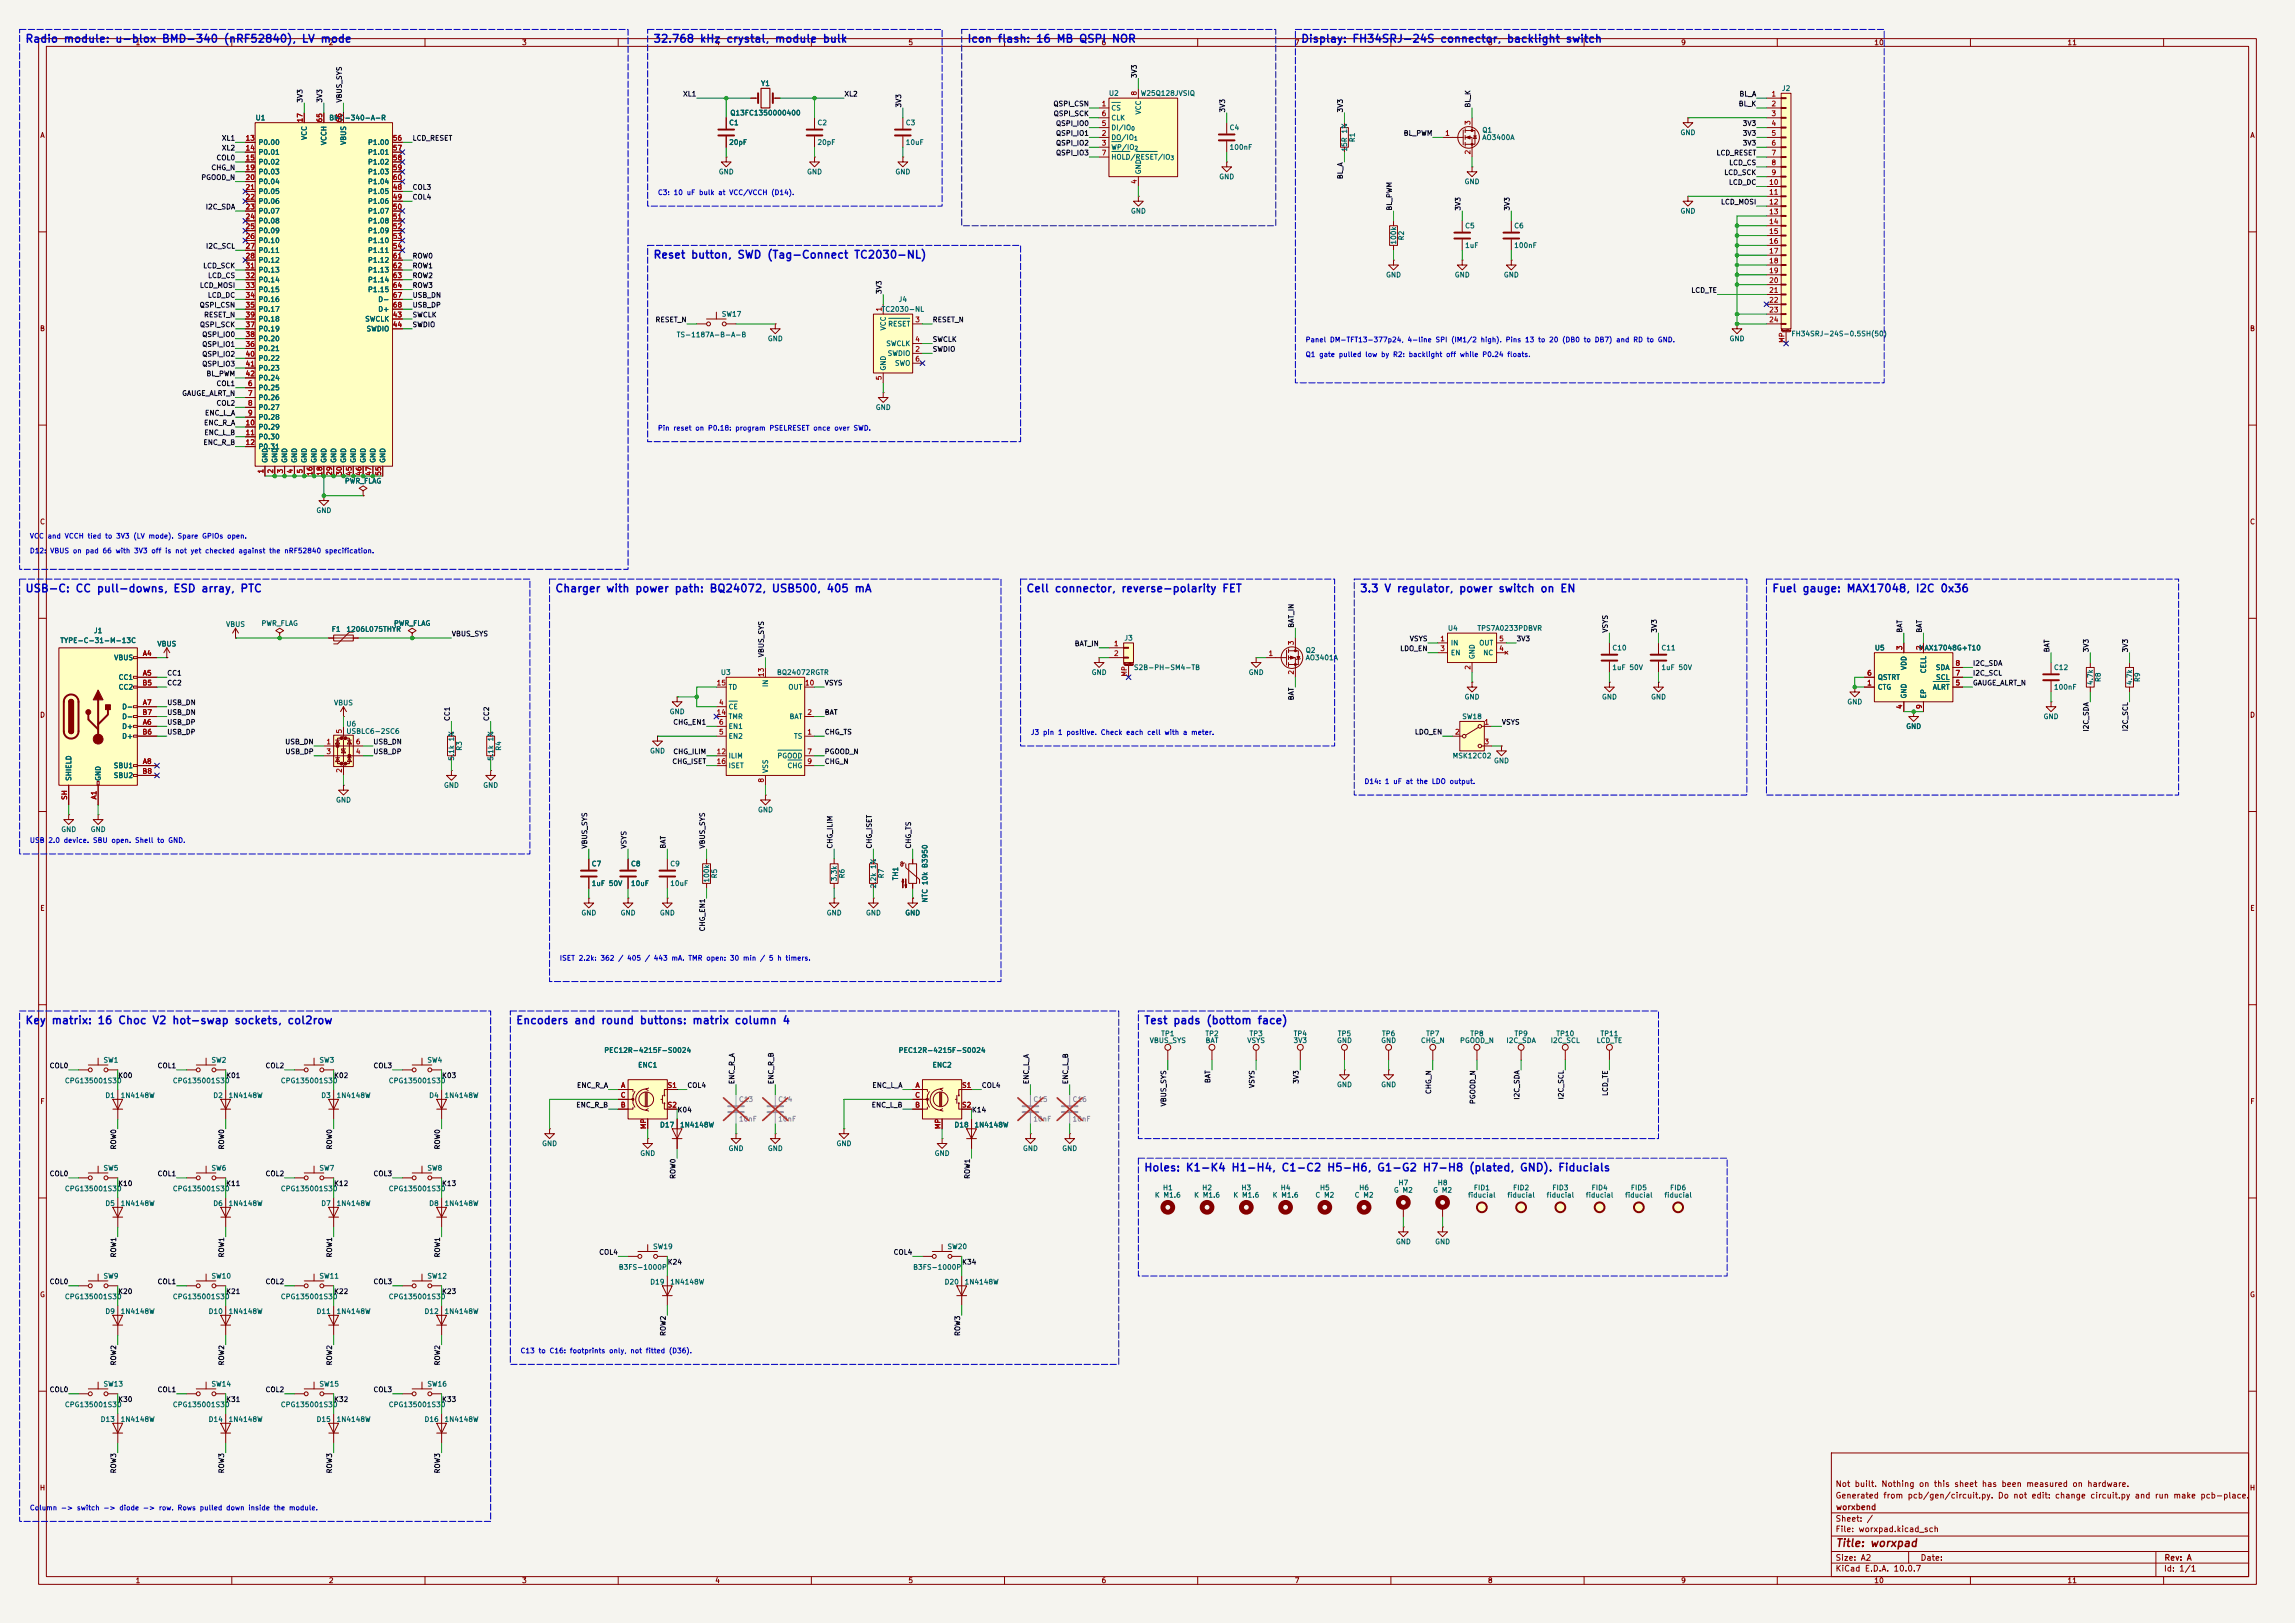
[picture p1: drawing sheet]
<svg xmlns="http://www.w3.org/2000/svg" width="594mm" height="420mm" viewBox="0 0 594 420" stroke-linecap="round" stroke-linejoin="round" font-family="sans-serif">
<defs><g id="words">
<g font-size="2" fill="#0000c2">
<text x="6.4" y="11.5">Radio module: u-blox BMD-340 (nRF52840), LV mode</text>
<text x="169" y="11.5">32.768 kHz crystal, module bulk</text>
<text x="250.3" y="11.5">Icon flash: 16 MB QSPI NOR</text>
<text x="336.6" y="11.5">Display: FH34SRJ-24S connector, backlight switch</text>
<text x="169" y="67.4">Reset button, SWD (Tag-Connect TC2030-NL)</text>
<text x="6.4" y="153.8">USB-C: CC pull-downs, ESD array, PTC</text>
<text x="143.6" y="153.8">Charger with power path: BQ24072, USB500, 405 mA</text>
<text x="265.5" y="153.8">Cell connector, reverse-polarity FET</text>
<text x="351.9" y="153.8">3.3 V regulator, power switch on EN</text>
<text x="458.5" y="153.8">Fuel gauge: MAX17048, I2C 0x36</text>
<text x="6.4" y="265.5">Key</text>
<text x="13.2" y="265.5">matrix: 16 Choc V2 hot-swap sockets, col2row</text>
<text x="133.4" y="265.5">Encoders and round buttons: matrix column 4</text>
<text x="296" y="265.5">Test pads (bottom face)</text>
<text x="296" y="303.6">Holes: K1-K4 H1-H4, C1-C2 H5-H6, G1-G2 H7-H8 (plated, GND). Fiducials</text>
</g>
<text font-size="2" fill="#840000" x="475" y="400.8">Title: worxpad</text>
<g font-size="1.5" fill="#840000">
<text x="475" y="388.1">Generated from pcb/gen/circuit.py. Do not edit: change circuit.py and run make pcb-place.</text>
<text x="475" y="385.1">Not built. Nothing on this sheet has been measured on hardware.</text>
<text x="475" y="394.1">Sheet: /</text>
<text x="475.1" y="391.1">worxbend</text>
<text x="475" y="396.8">File: worxpad.kicad_sch</text>
<text x="475" y="407">KiCad E.D.A. 10.0.7</text>
<text x="475" y="404.2">Size: A2</text>
<text x="497" y="404.2">Date:</text>
<text x="560" y="407">Id: 1/1</text>
<text x="560.1" y="404.2">Rev: A</text>
</g>
<g font-size="1.3" fill="#840000">
<text x="35" y="12">1</text>
<text x="85" y="12">2</text>
<text x="135" y="12">3</text>
<text x="185" y="12">4</text>
<text x="235" y="12">5</text>
<text x="285" y="12">6</text>
<text x="335" y="12">7</text>
<text x="385" y="12">8</text>
<text x="435" y="12">9</text>
<text x="485" y="12">10</text>
<text x="535" y="12">11</text>
<text x="10.3" y="36">A</text>
<text x="582.3" y="36">A</text>
<text x="10.2" y="86">B</text>
<text x="582.2" y="86">B</text>
<text x="10.2" y="136">C</text>
<text x="582.2" y="136">C</text>
<text x="10.2" y="186">D</text>
<text x="582.2" y="186">D</text>
<text x="10.3" y="236">E</text>
<text x="582.3" y="236">E</text>
<text x="10.3" y="286">F</text>
<text x="582.3" y="286">F</text>
<text x="10.2" y="336">G</text>
<text x="582.2" y="336">G</text>
<text x="10.2" y="386">H</text>
<text x="582.2" y="386">H</text>
<text x="35" y="410">1</text>
<text x="85" y="410">2</text>
<text x="135" y="410">3</text>
<text x="185" y="410">4</text>
<text x="235" y="410">5</text>
<text x="285" y="410">6</text>
<text x="335" y="410">7</text>
<text x="385" y="410">8</text>
<text x="435" y="410">9</text>
<text x="485" y="410">10</text>
<text x="535" y="410">11</text>
</g>
<g font-size="1.3" fill="#006464">
<text x="196.8" y="22.6">Y1</text>
<text x="461.1" y="23.8">J2</text>
<text x="286.9" y="25.1">U2</text>
<text x="287.5" y="28.9">CS</text>
<text x="295.1" y="25.1">W25Q128JVSIQ</text>
<text x="295.6" y="29.8" transform="rotate(-90 295.6 29.8)">VCC</text>
<text x="66" y="31.4">U1</text>
<text x="85.1" y="31.4">BMD-340-A-R</text>
<text x="188.6" y="32.7">C1</text>
<text x="188.9" y="30.2">Q13FC1350000400</text>
<text x="211.4" y="32.7">C2</text>
<text x="234.3" y="32.7">C3</text>
<text x="287.5" y="34">DI/IO</text>
<text x="287.5" y="31.4">CLK</text>
<text x="318.1" y="34">C4</text>
<text x="383.5" y="34.6">Q1</text>
<text x="434.8" y="35.3">GND</text>
<text x="66.8" y="37.8">P0.00</text>
<text x="66.8" y="40.3">P0.01</text>
<text x="79.7" y="36.4" transform="rotate(-90 79.7 36.4)">VCC</text>
<text x="84.8" y="37.7" transform="rotate(-90 84.8 37.7)">VCCH</text>
<text x="89.9" y="37.6" transform="rotate(-90 89.9 37.6)">VBUS</text>
<text x="95.1" y="37.8">P1.00</text>
<text x="95.1" y="40.3">P1.01</text>
<text x="188.6" y="37.8">20pF</text>
<text x="211.4" y="37.8">20pF</text>
<text x="234.3" y="37.8">10uF</text>
<text x="287.5" y="36.5">DO/IO</text>
<text x="287.5" y="39.1">WP/IO</text>
<text x="287.5" y="41.6">HOLD/RESET/IO</text>
<text x="318.1" y="39.1">100nF</text>
<text x="348.9" y="39.3" transform="rotate(-90 348.9 39.3)">15R 1%</text>
<text x="351" y="36.9" transform="rotate(-90 351 36.9)">R1</text>
<text x="383.5" y="36.5">AO3400A</text>
<text x="66.8" y="42.9">P0.02</text>
<text x="66.8" y="45.4">P0.03</text>
<text x="66.8" y="48">P0.04</text>
<text x="95.1" y="42.9">P1.02</text>
<text x="95.1" y="45.4">P1.03</text>
<text x="95.1" y="48">P1.04</text>
<text x="185.9" y="45.4">GND</text>
<text x="208.8" y="45.4">GND</text>
<text x="231.6" y="45.4">GND</text>
<text x="295.6" y="45.2" transform="rotate(-90 295.6 45.2)">GND</text>
<text x="315.4" y="46.7">GND</text>
<text x="378.9" y="48">GND</text>
<text x="66.8" y="50.5">P0.05</text>
<text x="66.8" y="53">P0.06</text>
<text x="95.1" y="50.5">P1.05</text>
<text x="95.1" y="53">P1.06</text>
<text x="66.8" y="55.6">P0.07</text>
<text x="66.8" y="58.1">P0.08</text>
<text x="95.1" y="55.6">P1.07</text>
<text x="95.1" y="58.1">P1.08</text>
<text x="292.6" y="55.6">GND</text>
<text x="379.1" y="59.4">C5</text>
<text x="391.8" y="59.4">C6</text>
<text x="434.8" y="55.6">GND</text>
<text x="66.8" y="60.7">P0.09</text>
<text x="66.8" y="63.2">P0.10</text>
<text x="66.8" y="65.7">P0.11</text>
<text x="95.1" y="60.7">P1.09</text>
<text x="95.1" y="63.2">P1.10</text>
<text x="95.1" y="65.7">P1.11</text>
<text x="361.6" y="63.4" transform="rotate(-90 361.6 63.4)">100k</text>
<text x="363.7" y="62.3" transform="rotate(-90 363.7 62.3)">R2</text>
<text x="379.1" y="64.5">1uF</text>
<text x="391.8" y="64.5">100nF</text>
<text x="66.8" y="68.3">P0.12</text>
<text x="66.8" y="70.8">P0.13</text>
<text x="95.1" y="68.3">P1.12</text>
<text x="95.1" y="70.8">P1.13</text>
<text x="66.8" y="73.4">P0.14</text>
<text x="66.8" y="75.9">P0.15</text>
<text x="95.1" y="73.4">P1.14</text>
<text x="95.1" y="75.9">P1.15</text>
<text x="358.6" y="72.1">GND</text>
<text x="376.4" y="72.1">GND</text>
<text x="389.1" y="72.1">GND</text>
<text x="66.8" y="78.4">P0.16</text>
<text x="66.8" y="81">P0.17</text>
<text x="66.8" y="83.5">P0.18</text>
<text x="94.4" y="83.5">SWCLK</text>
<text x="97.8" y="78.4">D-</text>
<text x="97.8" y="81">D+</text>
<text x="186.7" y="82.2">SW17</text>
<text x="228" y="81">TC2030-NL</text>
<text x="232.5" y="78.4">J4</text>
<text x="66.8" y="86.1">P0.19</text>
<text x="66.8" y="88.6">P0.20</text>
<text x="94.7" y="86.1">SWDIO</text>
<text x="175" y="87.6">TS-1187A-B-A-B</text>
<text x="198.6" y="88.6">GND</text>
<text x="229.3" y="89.9">SWCLK</text>
<text x="229.6" y="85.6" transform="rotate(-90 229.6 85.6)">VCC</text>
<text x="229.7" y="84.8">RESET</text>
<text x="447.5" y="88.6">GND</text>
<text x="463.5" y="87.3">FH34SRJ-24S-0.5SH(50)</text>
<text x="66.8" y="91.1">P0.21</text>
<text x="66.8" y="93.7">P0.22</text>
<text x="229.6" y="92.4">SWDIO</text>
<text x="231.5" y="94.9">SWO</text>
<text x="66.8" y="101.3">P0.25</text>
<text x="66.8" y="96.2">P0.23</text>
<text x="66.8" y="98.8">P0.24</text>
<text x="229.6" y="96" transform="rotate(-90 229.6 96)">GND</text>
<text x="66.8" y="103.8">P0.26</text>
<text x="66.8" y="106.4">P0.27</text>
<text x="226.5" y="106.4">GND</text>
<text x="66.8" y="108.9">P0.28</text>
<text x="66.8" y="111.5">P0.29</text>
<text x="66.8" y="114">P0.30</text>
<text x="66.8" y="116.5">P0.31</text>
<text x="69.5" y="119.9" transform="rotate(-90 69.5 119.9)">GND</text>
<text x="72.1" y="119.9" transform="rotate(-90 72.1 119.9)">GND</text>
<text x="74.6" y="119.9" transform="rotate(-90 74.6 119.9)">GND</text>
<text x="77.2" y="119.9" transform="rotate(-90 77.2 119.9)">GND</text>
<text x="79.7" y="119.9" transform="rotate(-90 79.7 119.9)">GND</text>
<text x="82.2" y="119.9" transform="rotate(-90 82.2 119.9)">GND</text>
<text x="84.8" y="119.9" transform="rotate(-90 84.8 119.9)">GND</text>
<text x="87.3" y="119.9" transform="rotate(-90 87.3 119.9)">GND</text>
<text x="89.9" y="119.9" transform="rotate(-90 89.9 119.9)">GND</text>
<text x="92.4" y="119.9" transform="rotate(-90 92.4 119.9)">GND</text>
<text x="94.9" y="119.9" transform="rotate(-90 94.9 119.9)">GND</text>
<text x="97.5" y="119.9" transform="rotate(-90 97.5 119.9)">GND</text>
<text x="100" y="119.9" transform="rotate(-90 100 119.9)">GND</text>
<text x="89.1" y="125.4">PWR_FLAG</text>
<text x="81.8" y="133">GND</text>
<text x="15.5" y="166.7">TYPE-C-31-M-13C</text>
<text x="24.2" y="164.2">J1</text>
<text x="40.6" y="167.6">VBUS</text>
<text x="58.4" y="162.5">VBUS</text>
<text x="67.5" y="162.3">PWR_FLAG</text>
<text x="85.7" y="163.8">F1</text>
<text x="89.5" y="163.8">1206L075THYR</text>
<text x="101.8" y="162.3">PWR_FLAG</text>
<text x="290.9" y="166.1">J3</text>
<text x="374.6" y="163.5">U4</text>
<text x="375.4" y="167.3">IN</text>
<text x="382.3" y="163.5">TPS7A0233PDBVR</text>
<text x="382.7" y="167.3">OUT</text>
<text x="29.4" y="171.1">VBUS</text>
<text x="293.4" y="173.7">S2B-PH-SM4-TB</text>
<text x="337.8" y="169.2">Q2</text>
<text x="337.8" y="171.1">AO3401A</text>
<text x="375.4" y="169.9">EN</text>
<text x="382" y="170.7" transform="rotate(-90 382 170.7)">GND</text>
<text x="383.8" y="169.9">NC</text>
<text x="417.2" y="168.6">C10</text>
<text x="417.2" y="173.7">1uF 50V</text>
<text x="429.9" y="168.6">C11</text>
<text x="429.9" y="173.7">1uF 50V</text>
<text x="485.1" y="168.6">U5</text>
<text x="493.7" y="173.5" transform="rotate(-90 493.7 173.5)">VDD</text>
<text x="496.6" y="168.6">MAX17048G+T10</text>
<text x="500.9" y="173.7">SDA</text>
<text x="531.5" y="173.7">C12</text>
<text x="30.6" y="176.2">CC1</text>
<text x="30.6" y="178.8">CC2</text>
<text x="186.5" y="175">U3</text>
<text x="188.4" y="178.8">TD</text>
<text x="199.1" y="177.9" transform="rotate(-90 199.1 177.9)">IN</text>
<text x="201" y="175">BQ24072RGTR</text>
<text x="203.9" y="178.8">OUT</text>
<text x="282.4" y="175">GND</text>
<text x="323.1" y="175">GND</text>
<text x="485.9" y="178.8">CTG</text>
<text x="485.9" y="176.2">QSTRT</text>
<text x="498.8" y="174.4" transform="rotate(-90 498.8 174.4)">CELL</text>
<text x="500.1" y="178.8">ALRT</text>
<text x="501" y="176.2">SCL</text>
<text x="531.5" y="178.8">100nF</text>
<text x="542" y="177.4" transform="rotate(-90 542 177.4)">4.7k</text>
<text x="544" y="176.6" transform="rotate(-90 544 176.6)">R8</text>
<text x="552.1" y="177.4" transform="rotate(-90 552.1 177.4)">4.7k</text>
<text x="554.2" y="176.6" transform="rotate(-90 554.2 176.6)">R9</text>
<text x="31.5" y="183.8">D-</text>
<text x="86.3" y="182.8">VBUS</text>
<text x="173.2" y="185.1">GND</text>
<text x="188.4" y="183.8">CE</text>
<text x="378.9" y="181.3">GND</text>
<text x="414.5" y="181.3">GND</text>
<text x="427.2" y="181.3">GND</text>
<text x="478" y="182.6">GND</text>
<text x="493.7" y="180.9" transform="rotate(-90 493.7 180.9)">GND</text>
<text x="498.8" y="180.9" transform="rotate(-90 498.8 180.9)">EP</text>
<text x="31.5" y="188.9">D+</text>
<text x="31.5" y="191.5">D+</text>
<text x="31.5" y="186.4">D-</text>
<text x="89.5" y="188.3">U6</text>
<text x="89.5" y="190.2">USBLC6-2SC6</text>
<text x="188.4" y="191.5">EN2</text>
<text x="188.4" y="188.9">EN1</text>
<text x="188.4" y="186.4">TMR</text>
<text x="204.2" y="186.4">BAT</text>
<text x="205.4" y="191.5">TS</text>
<text x="378.3" y="186.4">SW18</text>
<text x="493.2" y="188.9">GND</text>
<text x="528.8" y="186.4">GND</text>
<text x="117.8" y="197" transform="rotate(-90 117.8 197)">5.1k 1%</text>
<text x="119.8" y="194.4" transform="rotate(-90 119.8 194.4)">R3</text>
<text x="128" y="197" transform="rotate(-90 128 197)">5.1k 1%</text>
<text x="130" y="194.4" transform="rotate(-90 130 194.4)">R4</text>
<text x="168.1" y="195.3">GND</text>
<text x="188.4" y="196.5">ILIM</text>
<text x="201.1" y="196.5">PGOOD</text>
<text x="375.9" y="196.5">MSK12C02</text>
<text x="386.6" y="197.8">GND</text>
<text x="18.7" y="202.2" transform="rotate(-90 18.7 202.2)">SHIELD</text>
<text x="26.4" y="202.2" transform="rotate(-90 26.4 202.2)">GND</text>
<text x="29.3" y="199.1">SBU1</text>
<text x="29.3" y="201.6">SBU2</text>
<text x="188.4" y="199.1">ISET</text>
<text x="199.1" y="200.2" transform="rotate(-90 199.1 200.2)">VSS</text>
<text x="203.7" y="199.1">CHG</text>
<text x="86.8" y="208">GND</text>
<text x="114.8" y="204.2">GND</text>
<text x="124.9" y="204.2">GND</text>
<text x="15.7" y="215.6">GND</text>
<text x="23.3" y="215.6">GND</text>
<text x="196.1" y="210.5">GND</text>
<text x="153" y="224.5">C7</text>
<text x="163.2" y="224.5">C8</text>
<text x="173.3" y="224.5">C9</text>
<text x="185.9" y="227.4" transform="rotate(-90 185.9 227.4)">R5</text>
<text x="218.9" y="227.4" transform="rotate(-90 218.9 227.4)">R6</text>
<text x="229.1" y="227.4" transform="rotate(-90 229.1 227.4)">R7</text>
<text x="232.7" y="227.9" transform="rotate(-90 232.7 227.9)">TH1</text>
<text x="153" y="229.6">1uF 50V</text>
<text x="163.2" y="229.6">10uF</text>
<text x="173.3" y="229.6">10uF</text>
<text x="183.8" y="228.5" transform="rotate(-90 183.8 228.5)">100k</text>
<text x="216.9" y="228.2" transform="rotate(-90 216.9 228.2)">3.3k</text>
<text x="227" y="230" transform="rotate(-90 227 230)">2.2k 1%</text>
<text x="240.4" y="233.7" transform="rotate(-90 240.4 233.7)">NTC 10k B3950</text>
<text x="150.3" y="237.2">GND</text>
<text x="160.5" y="237.2">GND</text>
<text x="170.7" y="237.2">GND</text>
<text x="213.8" y="237.2">GND</text>
<text x="224" y="237.2">GND</text>
<text x="234.2" y="237.2">GND</text>
<text x="300.4" y="268.4">TP1</text>
<text x="311.8" y="268.4">TP2</text>
<text x="323.3" y="268.4">TP3</text>
<text x="334.7" y="268.4">TP4</text>
<text x="346.1" y="268.4">TP5</text>
<text x="357.6" y="268.4">TP6</text>
<text x="369" y="268.4">TP7</text>
<text x="380.4" y="268.4">TP8</text>
<text x="391.8" y="268.4">TP9</text>
<text x="402.7" y="268.4">TP10</text>
<text x="414.1" y="268.4">TP11</text>
<text x="26.7" y="275.3">SW1</text>
<text x="54.6" y="275.3">SW2</text>
<text x="82.5" y="275.3">SW3</text>
<text x="110.5" y="275.3">SW4</text>
<text x="156.3" y="272.7">PEC12R-4215F-S0024</text>
<text x="232.5" y="272.7">PEC12R-4215F-S0024</text>
<text x="297.4" y="270.2">VBUS_SYS</text>
<text x="311.9" y="270.2">BAT</text>
<text x="322.7" y="270.2">VSYS</text>
<text x="334.7" y="270.2">3V3</text>
<text x="345.9" y="270.2">GND</text>
<text x="357.3" y="270.2">GND</text>
<text x="367.6" y="270.2">CHG_N</text>
<text x="377.8" y="270.2">PGOOD_N</text>
<text x="389.8" y="270.2">I2C_SDA</text>
<text x="401.2" y="270.2">I2C_SCL</text>
<text x="413.1" y="270.2">LCD_TE</text>
<text x="16.7" y="280.6">CPG135001S30</text>
<text x="44.6" y="280.6">CPG135001S30</text>
<text x="72.5" y="280.6">CPG135001S30</text>
<text x="100.5" y="280.6">CPG135001S30</text>
<text x="165" y="276.6">ENC1</text>
<text x="241.2" y="276.6">ENC2</text>
<text x="345.9" y="281.6">GND</text>
<text x="357.3" y="281.6">GND</text>
<text x="27.1" y="284.4">D1</text>
<text x="31.1" y="284.4">1N4148W</text>
<text x="55.1" y="284.4">D2</text>
<text x="59" y="284.4">1N4148W</text>
<text x="83" y="284.4">D3</text>
<text x="87" y="284.4">1N4148W</text>
<text x="110.9" y="284.4">D4</text>
<text x="114.9" y="284.4">1N4148W</text>
<text x="170.7" y="292">D17</text>
<text x="175.9" y="292">1N4148W</text>
<text x="246.9" y="292">D18</text>
<text x="252.1" y="292">1N4148W</text>
<text x="140.2" y="296.9">GND</text>
<text x="165.6" y="299.4">GND</text>
<text x="188.4" y="298.1">GND</text>
<text x="198.6" y="298.1">GND</text>
<text x="216.4" y="296.9">GND</text>
<text x="241.8" y="299.4">GND</text>
<text x="264.6" y="298.1">GND</text>
<text x="274.8" y="298.1">GND</text>
<text x="26.7" y="303.2">SW5</text>
<text x="54.6" y="303.2">SW6</text>
<text x="82.5" y="303.2">SW7</text>
<text x="110.5" y="303.2">SW8</text>
<text x="16.7" y="308.6">CPG135001S30</text>
<text x="44.6" y="308.6">CPG135001S30</text>
<text x="72.5" y="308.6">CPG135001S30</text>
<text x="100.5" y="308.6">CPG135001S30</text>
<text x="298.8" y="310.2">K M1.6</text>
<text x="300.9" y="308.3">H1</text>
<text x="308.9" y="310.2">K M1.6</text>
<text x="311" y="308.3">H2</text>
<text x="319.1" y="310.2">K M1.6</text>
<text x="321.2" y="308.3">H3</text>
<text x="329.3" y="310.2">K M1.6</text>
<text x="331.3" y="308.3">H4</text>
<text x="340.3" y="310.2">C M2</text>
<text x="341.5" y="308.3">H5</text>
<text x="350.5" y="310.2">C M2</text>
<text x="351.7" y="308.3">H6</text>
<text x="360.6" y="308.9">G M2</text>
<text x="361.8" y="307">H7</text>
<text x="370.8" y="308.9">G M2</text>
<text x="372" y="307">H8</text>
<text x="379.8" y="310.2">fiducial</text>
<text x="381.3" y="308.3">FID1</text>
<text x="390" y="310.2">fiducial</text>
<text x="391.5" y="308.3">FID2</text>
<text x="400.2" y="310.2">fiducial</text>
<text x="401.6" y="308.3">FID3</text>
<text x="410.3" y="310.2">fiducial</text>
<text x="411.8" y="308.3">FID4</text>
<text x="420.5" y="310.2">fiducial</text>
<text x="422" y="308.3">FID5</text>
<text x="430.6" y="310.2">fiducial</text>
<text x="432.1" y="308.3">FID6</text>
<text x="27.1" y="312.4">D5</text>
<text x="31.1" y="312.4">1N4148W</text>
<text x="55.1" y="312.4">D6</text>
<text x="59" y="312.4">1N4148W</text>
<text x="83" y="312.4">D7</text>
<text x="87" y="312.4">1N4148W</text>
<text x="110.9" y="312.4">D8</text>
<text x="114.9" y="312.4">1N4148W</text>
<text x="168.9" y="323.5">SW19</text>
<text x="245.1" y="323.5">SW20</text>
<text x="361.2" y="322.3">GND</text>
<text x="371.3" y="322.3">GND</text>
<text x="160" y="328.9">B3FS-1000P</text>
<text x="236.2" y="328.9">B3FS-1000P</text>
<text x="26.7" y="331.2">SW9</text>
<text x="54.6" y="331.2">SW10</text>
<text x="82.5" y="331.2">SW11</text>
<text x="110.5" y="331.2">SW12</text>
<text x="168.2" y="332.7">D19</text>
<text x="173.3" y="332.7">1N4148W</text>
<text x="244.4" y="332.7">D20</text>
<text x="249.5" y="332.7">1N4148W</text>
<text x="16.7" y="336.5">CPG135001S30</text>
<text x="27.1" y="340.3">D9</text>
<text x="31.1" y="340.3">1N4148W</text>
<text x="44.6" y="336.5">CPG135001S30</text>
<text x="53.9" y="340.3">D10</text>
<text x="59" y="340.3">1N4148W</text>
<text x="72.5" y="336.5">CPG135001S30</text>
<text x="81.8" y="340.3">D11</text>
<text x="87" y="340.3">1N4148W</text>
<text x="100.5" y="336.5">CPG135001S30</text>
<text x="109.7" y="340.3">D12</text>
<text x="114.9" y="340.3">1N4148W</text>
<text x="26.7" y="359.1">SW13</text>
<text x="54.6" y="359.1">SW14</text>
<text x="82.5" y="359.1">SW15</text>
<text x="110.5" y="359.1">SW16</text>
<text x="16.7" y="364.4">CPG135001S30</text>
<text x="44.6" y="364.4">CPG135001S30</text>
<text x="72.5" y="364.4">CPG135001S30</text>
<text x="100.5" y="364.4">CPG135001S30</text>
<text x="25.9" y="368.2">D13</text>
<text x="31.1" y="368.2">1N4148W</text>
<text x="53.9" y="368.2">D14</text>
<text x="59" y="368.2">1N4148W</text>
<text x="81.8" y="368.2">D15</text>
<text x="87" y="368.2">1N4148W</text>
<text x="109.7" y="368.2">D16</text>
<text x="114.9" y="368.2">1N4148W</text>
</g>
<g font-size="1.3" fill="#0f0f0f">
<text x="294.5" y="20.3" transform="rotate(-90 294.5 20.3)">3V3</text>
<text x="78.6" y="26.7" transform="rotate(-90 78.6 26.7)">3V3</text>
<text x="83.7" y="26.7" transform="rotate(-90 83.7 26.7)">3V3</text>
<text x="88.8" y="26.7" transform="rotate(-90 88.8 26.7)">VBUS_SYS</text>
<text x="176.7" y="25.3">XL1</text>
<text x="218.4" y="25.3">XL2</text>
<text x="233.6" y="28" transform="rotate(-90 233.6 28)">3V3</text>
<text x="272.5" y="27.8">QSPI_CSN</text>
<text x="317.4" y="29.2" transform="rotate(-90 317.4 29.2)">3V3</text>
<text x="347.9" y="29.2" transform="rotate(-90 347.9 29.2)">3V3</text>
<text x="380.9" y="28" transform="rotate(-90 380.9 28)">BL_K</text>
<text x="449.9" y="27.8">BL_K</text>
<text x="450.1" y="25.3">BL_A</text>
<text x="272.6" y="30.4">QSPI_SCK</text>
<text x="273.2" y="32.9">QSPI_IO0</text>
<text x="273.2" y="35.4">QSPI_IO1</text>
<text x="363.2" y="35.4">BL_PWM</text>
<text x="450.9" y="32.9">3V3</text>
<text x="450.9" y="35.4">3V3</text>
<text x="55.9" y="41.8">COL0</text>
<text x="57.3" y="39.2">XL2</text>
<text x="57.3" y="36.7">XL1</text>
<text x="106.7" y="36.7">LCD_RESET</text>
<text x="273.2" y="40.5">QSPI_IO3</text>
<text x="273.2" y="38">QSPI_IO2</text>
<text x="444.2" y="40.5">LCD_RESET</text>
<text x="450.9" y="38">3V3</text>
<text x="52" y="46.9">PGOOD_N</text>
<text x="54.6" y="44.3">CHG_N</text>
<text x="347.9" y="46.5" transform="rotate(-90 347.9 46.5)">BL_A</text>
<text x="446.1" y="45.6">LCD_SCK</text>
<text x="447.4" y="43.1">LCD_CS</text>
<text x="106.7" y="51.9">COL4</text>
<text x="106.7" y="49.4">COL3</text>
<text x="445.3" y="53.2">LCD_MOSI</text>
<text x="447.4" y="48.1">LCD_DC</text>
<text x="53.1" y="54.5">I2C_SDA</text>
<text x="360.6" y="54.6" transform="rotate(-90 360.6 54.6)">BL_PWM</text>
<text x="378.3" y="54.6" transform="rotate(-90 378.3 54.6)">3V3</text>
<text x="391" y="54.6" transform="rotate(-90 391 54.6)">3V3</text>
<text x="53.2" y="64.6">I2C_SCL</text>
<text x="52.4" y="69.7">LCD_SCK</text>
<text x="106.7" y="69.7">ROW1</text>
<text x="106.7" y="67.2">ROW0</text>
<text x="51.6" y="74.8">LCD_MOSI</text>
<text x="53.7" y="77.3">LCD_DC</text>
<text x="53.7" y="72.3">LCD_CS</text>
<text x="106.7" y="77.3">USB_DN</text>
<text x="106.7" y="74.8">ROW3</text>
<text x="106.7" y="72.3">ROW2</text>
<text x="228.5" y="76.2" transform="rotate(-90 228.5 76.2)">3V3</text>
<text x="437.6" y="76.1">LCD_TE</text>
<text x="51.5" y="79.9">QSPI_CSN</text>
<text x="52.7" y="82.4">RESET_N</text>
<text x="106.7" y="79.9">USB_DP</text>
<text x="106.7" y="82.4">SWCLK</text>
<text x="169.5" y="83.7">RESET_N</text>
<text x="241.3" y="83.7">RESET_N</text>
<text x="51.6" y="85">QSPI_SCK</text>
<text x="52.2" y="87.5">QSPI_IO0</text>
<text x="106.7" y="85">SWDIO</text>
<text x="241.3" y="88.8">SWCLK</text>
<text x="52.2" y="95.1">QSPI_IO3</text>
<text x="52.2" y="92.6">QSPI_IO2</text>
<text x="52.2" y="90">QSPI_IO1</text>
<text x="241.3" y="91.3">SWDIO</text>
<text x="53.3" y="97.7">BL_PWM</text>
<text x="55.9" y="100.2">COL1</text>
<text x="47" y="102.7">GAUGE_ALRT_N</text>
<text x="52.9" y="107.8">ENC_L_A</text>
<text x="55.9" y="105.3">COL2</text>
<text x="52.7" y="110.4">ENC_R_A</text>
<text x="52.7" y="112.9">ENC_L_B</text>
<text x="52.5" y="115.4">ENC_R_B</text>
<text x="116.8" y="165">VBUS_SYS</text>
<text x="278" y="167.5">BAT_IN</text>
<text x="335.2" y="162.6" transform="rotate(-90 335.2 162.6)">BAT_IN</text>
<text x="364.7" y="166.2">VSYS</text>
<text x="392.4" y="166.2">3V3</text>
<text x="416.4" y="163.9" transform="rotate(-90 416.4 163.9)">VSYS</text>
<text x="429.1" y="163.9" transform="rotate(-90 429.1 163.9)">3V3</text>
<text x="492.6" y="163.9" transform="rotate(-90 492.6 163.9)">BAT</text>
<text x="497.7" y="163.9" transform="rotate(-90 497.7 163.9)">BAT</text>
<text x="198" y="170.2" transform="rotate(-90 198 170.2)">VBUS_SYS</text>
<text x="362.3" y="168.8">LDO_EN</text>
<text x="510.5" y="172.6">I2C_SDA</text>
<text x="530.7" y="168.9" transform="rotate(-90 530.7 168.9)">BAT</text>
<text x="540.9" y="168.9" transform="rotate(-90 540.9 168.9)">3V3</text>
<text x="551.1" y="168.9" transform="rotate(-90 551.1 168.9)">3V3</text>
<text x="43.2" y="175.1">CC1</text>
<text x="43.2" y="177.7">CC2</text>
<text x="213.3" y="177.7">VSYS</text>
<text x="510.5" y="175.1">I2C_SCL</text>
<text x="510.5" y="177.7">GAUGE_ALRT_N</text>
<text x="43.2" y="185.3">USB_DN</text>
<text x="43.2" y="182.8">USB_DN</text>
<text x="213.3" y="185.3">BAT</text>
<text x="335.2" y="181.4" transform="rotate(-90 335.2 181.4)">BAT</text>
<text x="43.2" y="190.4">USB_DP</text>
<text x="43.2" y="187.8">USB_DP</text>
<text x="116.7" y="186.7" transform="rotate(-90 116.7 186.7)">CC1</text>
<text x="126.9" y="186.7" transform="rotate(-90 126.9 186.7)">CC2</text>
<text x="174.1" y="187.8">CHG_EN1</text>
<text x="213.3" y="190.4">CHG_TS</text>
<text x="366.1" y="190.4">LDO_EN</text>
<text x="388.6" y="187.8">VSYS</text>
<text x="540.9" y="189.5" transform="rotate(-90 540.9 189.5)">I2C_SDA</text>
<text x="551.1" y="189.4" transform="rotate(-90 551.1 189.4)">I2C_SCL</text>
<text x="73.7" y="192.9">USB_DN</text>
<text x="73.7" y="195.5">USB_DP</text>
<text x="96.5" y="192.9">USB_DN</text>
<text x="96.5" y="195.5">USB_DP</text>
<text x="173.9" y="198">CHG_ISET</text>
<text x="174.1" y="195.5">CHG_ILIM</text>
<text x="213.3" y="198">CHG_N</text>
<text x="213.3" y="195.5">PGOOD_N</text>
<text x="152.3" y="219.7" transform="rotate(-90 152.3 219.7)">VBUS_SYS</text>
<text x="162.4" y="219.7" transform="rotate(-90 162.4 219.7)">VSYS</text>
<text x="172.6" y="219.7" transform="rotate(-90 172.6 219.7)">BAT</text>
<text x="182.8" y="219.7" transform="rotate(-90 182.8 219.7)">VBUS_SYS</text>
<text x="215.8" y="219.7" transform="rotate(-90 215.8 219.7)">CHG_ILIM</text>
<text x="225.9" y="219.7" transform="rotate(-90 225.9 219.7)">CHG_ISET</text>
<text x="236.1" y="219.7" transform="rotate(-90 236.1 219.7)">CHG_TS</text>
<text x="182.8" y="241.2" transform="rotate(-90 182.8 241.2)">CHG_EN1</text>
<text x="12.7" y="276.7">COL0</text>
<text x="30.5" y="279.3">K00</text>
<text x="40.7" y="276.7">COL1</text>
<text x="58.4" y="279.3">K01</text>
<text x="68.6" y="276.7">COL2</text>
<text x="86.3" y="279.3">K02</text>
<text x="96.5" y="276.7">COL3</text>
<text x="114.3" y="279.3">K03</text>
<text x="149.2" y="281.8">ENC_R_A</text>
<text x="177.8" y="281.8">COL4</text>
<text x="190.4" y="280.7" transform="rotate(-90 190.4 280.7)">ENC_R_A</text>
<text x="200.5" y="280.7" transform="rotate(-90 200.5 280.7)">ENC_R_B</text>
<text x="225.7" y="281.8">ENC_L_A</text>
<text x="254" y="281.8">COL4</text>
<text x="266.6" y="280.7" transform="rotate(-90 266.6 280.7)">ENC_L_A</text>
<text x="276.7" y="280.7" transform="rotate(-90 276.7 280.7)">ENC_L_B</text>
<text x="313.6" y="280.4" transform="rotate(-90 313.6 280.4)">BAT</text>
<text x="325" y="281.7" transform="rotate(-90 325 281.7)">VSYS</text>
<text x="336.4" y="280.6" transform="rotate(-90 336.4 280.6)">3V3</text>
<text x="149" y="286.9">ENC_R_B</text>
<text x="225.5" y="286.9">ENC_L_B</text>
<text x="302.1" y="286.5" transform="rotate(-90 302.1 286.5)">VBUS_SYS</text>
<text x="370.7" y="283.3" transform="rotate(-90 370.7 283.3)">CHG_N</text>
<text x="382.1" y="285.9" transform="rotate(-90 382.1 285.9)">PGOOD_N</text>
<text x="393.6" y="284.7" transform="rotate(-90 393.6 284.7)">I2C_SDA</text>
<text x="405" y="284.6" transform="rotate(-90 405 284.6)">I2C_SCL</text>
<text x="416.4" y="283.7" transform="rotate(-90 416.4 283.7)">LCD_TE</text>
<text x="175.2" y="288.2">K04</text>
<text x="251.4" y="288.2">K14</text>
<text x="30.4" y="297.6" transform="rotate(-90 30.4 297.6)">ROW0</text>
<text x="58.3" y="297.6" transform="rotate(-90 58.3 297.6)">ROW0</text>
<text x="86.2" y="297.6" transform="rotate(-90 86.2 297.6)">ROW0</text>
<text x="114.2" y="297.6" transform="rotate(-90 114.2 297.6)">ROW0</text>
<text x="12.7" y="304.7">COL0</text>
<text x="40.7" y="304.7">COL1</text>
<text x="68.6" y="304.7">COL2</text>
<text x="96.5" y="304.7">COL3</text>
<text x="175.1" y="305.2" transform="rotate(-90 175.1 305.2)">ROW0</text>
<text x="251.3" y="305.2" transform="rotate(-90 251.3 305.2)">ROW1</text>
<text x="30.5" y="307.2">K10</text>
<text x="58.4" y="307.2">K11</text>
<text x="86.3" y="307.2">K12</text>
<text x="114.3" y="307.2">K13</text>
<text x="30.4" y="325.5" transform="rotate(-90 30.4 325.5)">ROW1</text>
<text x="58.3" y="325.5" transform="rotate(-90 58.3 325.5)">ROW1</text>
<text x="86.2" y="325.5" transform="rotate(-90 86.2 325.5)">ROW1</text>
<text x="114.2" y="325.5" transform="rotate(-90 114.2 325.5)">ROW1</text>
<text x="155" y="325">COL4</text>
<text x="172.7" y="327.5">K24</text>
<text x="231.2" y="325">COL4</text>
<text x="248.9" y="327.5">K34</text>
<text x="12.7" y="332.6">COL0</text>
<text x="30.5" y="335.2">K20</text>
<text x="40.7" y="332.6">COL1</text>
<text x="58.4" y="335.2">K21</text>
<text x="68.6" y="332.6">COL2</text>
<text x="86.3" y="335.2">K22</text>
<text x="96.5" y="332.6">COL3</text>
<text x="114.3" y="335.2">K23</text>
<text x="172.6" y="345.8" transform="rotate(-90 172.6 345.8)">ROW2</text>
<text x="248.8" y="345.8" transform="rotate(-90 248.8 345.8)">ROW3</text>
<text x="30.4" y="353.5" transform="rotate(-90 30.4 353.5)">ROW2</text>
<text x="58.3" y="353.5" transform="rotate(-90 58.3 353.5)">ROW2</text>
<text x="86.2" y="353.5" transform="rotate(-90 86.2 353.5)">ROW2</text>
<text x="114.2" y="353.5" transform="rotate(-90 114.2 353.5)">ROW2</text>
<text x="12.7" y="360.6">COL0</text>
<text x="30.5" y="363.1">K30</text>
<text x="40.7" y="360.6">COL1</text>
<text x="58.4" y="363.1">K31</text>
<text x="68.6" y="360.6">COL2</text>
<text x="86.3" y="363.1">K32</text>
<text x="96.5" y="360.6">COL3</text>
<text x="114.3" y="363.1">K33</text>
<text x="30.4" y="381.4" transform="rotate(-90 30.4 381.4)">ROW3</text>
<text x="58.3" y="381.4" transform="rotate(-90 58.3 381.4)">ROW3</text>
<text x="86.2" y="381.4" transform="rotate(-90 86.2 381.4)">ROW3</text>
<text x="114.2" y="381.4" transform="rotate(-90 114.2 381.4)">ROW3</text>
</g>
<g font-size="1.3" fill="#a90000">
<text x="285" y="27.8">1</text>
<text x="294.5" y="24.9" transform="rotate(-90 294.5 24.9)">8</text>
<text x="458.4" y="25.3">1</text>
<text x="458.4" y="27.8">2</text>
<text x="78.6" y="31.8" transform="rotate(-90 78.6 31.8)">17</text>
<text x="83.7" y="31.8" transform="rotate(-90 83.7 31.8)">65</text>
<text x="88.8" y="31.8" transform="rotate(-90 88.8 31.8)">66</text>
<text x="285" y="35.4">2</text>
<text x="285" y="32.9">5</text>
<text x="285" y="30.3">6</text>
<text x="373.9" y="35.4">1</text>
<text x="380.9" y="32.5" transform="rotate(-90 380.9 32.5)">3</text>
<text x="458.4" y="30.3">3</text>
<text x="458.4" y="32.9">4</text>
<text x="458.4" y="35.4">5</text>
<text x="63.4" y="36.7">13</text>
<text x="63.4" y="39.2">14</text>
<text x="63.4" y="41.8">15</text>
<text x="101.5" y="36.7">56</text>
<text x="101.5" y="39.2">57</text>
<text x="101.5" y="41.8">58</text>
<text x="285" y="38">3</text>
<text x="285" y="40.5">7</text>
<text x="380.9" y="40.1" transform="rotate(-90 380.9 40.1)">2</text>
<text x="458.4" y="38">6</text>
<text x="458.4" y="40.5">7</text>
<text x="63.4" y="44.3">19</text>
<text x="63.4" y="46.9">20</text>
<text x="101.5" y="44.3">59</text>
<text x="101.5" y="46.9">60</text>
<text x="294.5" y="47.7" transform="rotate(-90 294.5 47.7)">4</text>
<text x="458.4" y="43">8</text>
<text x="458.4" y="45.6">9</text>
<text x="63.4" y="49.4">21</text>
<text x="63.4" y="51.9">22</text>
<text x="101.5" y="49.4">48</text>
<text x="101.5" y="51.9">49</text>
<text x="457.8" y="48.1">10</text>
<text x="457.8" y="50.7">11</text>
<text x="457.8" y="53.2">12</text>
<text x="63.4" y="54.5">23</text>
<text x="63.4" y="57">24</text>
<text x="63.4" y="59.6">25</text>
<text x="101.5" y="54.5">50</text>
<text x="101.5" y="57">51</text>
<text x="101.5" y="59.6">52</text>
<text x="457.8" y="55.7">13</text>
<text x="457.8" y="58.3">14</text>
<text x="63.4" y="62.1">26</text>
<text x="63.4" y="64.6">27</text>
<text x="101.5" y="62.1">53</text>
<text x="101.5" y="64.6">54</text>
<text x="457.8" y="60.8">15</text>
<text x="457.8" y="63.4">16</text>
<text x="457.8" y="65.9">17</text>
<text x="63.4" y="67.2">28</text>
<text x="63.4" y="69.7">31</text>
<text x="101.5" y="67.2">61</text>
<text x="101.5" y="69.7">62</text>
<text x="457.8" y="68.4">18</text>
<text x="457.8" y="71">19</text>
<text x="63.4" y="72.3">32</text>
<text x="63.4" y="74.8">33</text>
<text x="63.4" y="77.3">34</text>
<text x="101.5" y="72.3">63</text>
<text x="101.5" y="74.8">64</text>
<text x="101.5" y="77.3">67</text>
<text x="457.8" y="73.5">20</text>
<text x="457.8" y="76.1">21</text>
<text x="63.4" y="79.9">35</text>
<text x="63.4" y="82.4">39</text>
<text x="101.5" y="82.4">43</text>
<text x="101.5" y="79.9">68</text>
<text x="228.5" y="80.7" transform="rotate(-90 228.5 80.7)">1</text>
<text x="236.8" y="83.7">3</text>
<text x="457.8" y="78.6">22</text>
<text x="457.8" y="81.1">23</text>
<text x="457.8" y="83.7">24</text>
<text x="63.4" y="85">37</text>
<text x="63.4" y="87.5">38</text>
<text x="101.5" y="85">44</text>
<text x="236.8" y="88.8">4</text>
<text x="462.1" y="88.9" transform="rotate(-90 462.1 88.9)">MP</text>
<text x="63.4" y="90">36</text>
<text x="63.4" y="92.6">40</text>
<text x="63.4" y="95.1">41</text>
<text x="236.8" y="91.3">2</text>
<text x="236.8" y="93.8">6</text>
<text x="63.4" y="97.7">42</text>
<text x="64" y="100.2">6</text>
<text x="228.5" y="98.5" transform="rotate(-90 228.5 98.5)">5</text>
<text x="64" y="102.7">7</text>
<text x="64" y="105.3">8</text>
<text x="64" y="107.8">9</text>
<text x="63.4" y="110.4">10</text>
<text x="63.4" y="112.9">11</text>
<text x="63.4" y="115.4">12</text>
<text x="68.4" y="122.7" transform="rotate(-90 68.4 122.7)">1</text>
<text x="71" y="122.7" transform="rotate(-90 71 122.7)">2</text>
<text x="73.5" y="122.7" transform="rotate(-90 73.5 122.7)">3</text>
<text x="76.1" y="122.7" transform="rotate(-90 76.1 122.7)">4</text>
<text x="78.6" y="122.7" transform="rotate(-90 78.6 122.7)">5</text>
<text x="81.1" y="123.3" transform="rotate(-90 81.1 123.3)">16</text>
<text x="83.7" y="123.3" transform="rotate(-90 83.7 123.3)">18</text>
<text x="86.2" y="123.3" transform="rotate(-90 86.2 123.3)">29</text>
<text x="88.8" y="123.3" transform="rotate(-90 88.8 123.3)">30</text>
<text x="91.3" y="123.3" transform="rotate(-90 91.3 123.3)">45</text>
<text x="93.8" y="123.3" transform="rotate(-90 93.8 123.3)">46</text>
<text x="96.4" y="123.3" transform="rotate(-90 96.4 123.3)">47</text>
<text x="98.9" y="123.3" transform="rotate(-90 98.9 123.3)">55</text>
<text x="288.2" y="167.5">1</text>
<text x="335.1" y="167.1" transform="rotate(-90 335.1 167.1)">3</text>
<text x="372.6" y="166.2">1</text>
<text x="387.9" y="166.2">5</text>
<text x="36.8" y="170">A4</text>
<text x="288.2" y="170">2</text>
<text x="328.2" y="170">1</text>
<text x="372.6" y="168.8">3</text>
<text x="380.9" y="173.5" transform="rotate(-90 380.9 173.5)">2</text>
<text x="387.9" y="168.8">4</text>
<text x="492.6" y="168.4" transform="rotate(-90 492.6 168.4)">3</text>
<text x="497.7" y="168.4" transform="rotate(-90 497.7 168.4)">2</text>
<text x="506" y="172.6">8</text>
<text x="36.7" y="177.7">B5</text>
<text x="36.8" y="175.1">A5</text>
<text x="185.4" y="177.7">15</text>
<text x="198" y="175.3" transform="rotate(-90 198 175.3)">13</text>
<text x="208.2" y="177.7">10</text>
<text x="292" y="175.2" transform="rotate(-90 292 175.2)">MP</text>
<text x="335.1" y="174.7" transform="rotate(-90 335.1 174.7)">2</text>
<text x="483.1" y="177.7">1</text>
<text x="483.1" y="175.1">6</text>
<text x="506" y="177.7">5</text>
<text x="506" y="175.1">7</text>
<text x="36.7" y="185.3">B7</text>
<text x="36.8" y="182.7">A7</text>
<text x="185.4" y="185.3">14</text>
<text x="186" y="182.7">4</text>
<text x="208.8" y="185.3">2</text>
<text x="492.6" y="183.6" transform="rotate(-90 492.6 183.6)">4</text>
<text x="497.7" y="183.6" transform="rotate(-90 497.7 183.6)">9</text>
<text x="36.7" y="190.4">B6</text>
<text x="36.8" y="187.8">A6</text>
<text x="88.8" y="190" transform="rotate(-90 88.8 190)">5</text>
<text x="186" y="190.4">5</text>
<text x="186" y="187.8">6</text>
<text x="208.8" y="190.4">1</text>
<text x="376.5" y="190.4">2</text>
<text x="384.1" y="187.8">1</text>
<text x="36.8" y="198">A8</text>
<text x="84.4" y="192.9">1</text>
<text x="84.4" y="195.4">3</text>
<text x="92" y="195.4">4</text>
<text x="92" y="192.9">6</text>
<text x="185.4" y="195.4">12</text>
<text x="185.4" y="198">16</text>
<text x="208.8" y="195.4">7</text>
<text x="208.8" y="198">9</text>
<text x="384.1" y="192.9">3</text>
<text x="36.7" y="200.5">B8</text>
<text x="88.8" y="200.1" transform="rotate(-90 88.8 200.1)">2</text>
<text x="198" y="202.7" transform="rotate(-90 198 202.7)">8</text>
<text x="17.6" y="207.1" transform="rotate(-90 17.6 207.1)">SH</text>
<text x="25.3" y="207" transform="rotate(-90 25.3 207)">A1</text>
<text x="160.6" y="281.8">A</text>
<text x="172.7" y="281.8">S1</text>
<text x="236.8" y="281.8">A</text>
<text x="248.9" y="281.8">S1</text>
<text x="160.5" y="286.9">B</text>
<text x="160.5" y="284.3">C</text>
<text x="172.7" y="286.9">S2</text>
<text x="236.7" y="286.9">B</text>
<text x="236.7" y="284.3">C</text>
<text x="248.9" y="286.9">S2</text>
<text x="167.5" y="292.3" transform="rotate(-90 167.5 292.3)">MP</text>
<text x="243.7" y="292.3" transform="rotate(-90 243.7 292.3)">MP</text>
</g>
<g font-size="1.3" fill="#0000c2">
<text x="170.2" y="50.8">C3: 10 uF bulk at VCC/VCCH (D14).</text>
<text x="337.8" y="88.9">Panel DM-TFT13-377p24, 4-line SPI (IM1/2 high). Pins 13 to 20 (DB0 to DB7) and RD to GND.</text>
<text x="337.8" y="92.7">Q1 gate pulled low by R2: backlight off while P0.24 floats.</text>
<text x="170.2" y="111.7">Pin reset on P0.18: program PSELRESET once over SWD.</text>
<text x="7.6" y="139.7">VCC</text>
<text x="7.6" y="143.5">D12:</text>
<text x="12.2" y="139.7">and VCCH tied to 3V3 (LV mode). Spare GPIOs open.</text>
<text x="12.9" y="143.5">VBUS on pad 66 with 3V3 off is not yet checked against the nRF52840 specification.</text>
<text x="266.7" y="190.5">J3 pin 1 positive. Check each cell with a meter.</text>
<text x="353" y="203.2">D14: 1 uF at the LDO output.</text>
<text x="7.6" y="218.4">USB</text>
<text x="12.4" y="218.4">2.0 device. SBU open. Shell to GND.</text>
<text x="144.8" y="248.9">ISET 2.2k: 362 / 405 / 443 mA. TMR open: 30 min / 5 h timers.</text>
<text x="134.6" y="350.5">C13 to C16: footprints only, not fitted (D36).</text>
<text x="7.6" y="391.1">Column -&gt; switch -&gt; diode -&gt; row. Rows pulled down inside the module.</text>
</g>
<g font-size="1.3" fill="#939391">
<text x="191.1" y="285.4">C13</text>
<text x="201.3" y="285.4">C14</text>
<text x="267.3" y="285.4">C15</text>
<text x="277.5" y="285.4">C16</text>
<text x="191.1" y="290.5">10nF</text>
<text x="201.3" y="290.5">10nF</text>
<text x="267.3" y="290.5">10nF</text>
<text x="277.5" y="290.5">10nF</text>
</g>
<g font-size="1" fill="#006464">
<text x="292.7" y="34">0</text>
<text x="293.4" y="36.6">1</text>
<text x="293.5" y="39.1">2</text>
<text x="302.8" y="41.7">3</text>
</g>
<g font-size=".4" fill="#840000">
<text x="461" y="85.8">Mounting</text>
<text x="290.8" y="172.1">Mounting</text>
</g>
</g></defs>
<path d="M0 0h594v420h-594z" fill="#f5f4ef" stroke="#f5f4ef" stroke-width=".26"/>
<g fill="none" stroke="#840000" stroke-width=".26">
<path d="M10 10h574v400h-574zM12 12h570v396h-570zM60 10v2M110 10v2M160 10v2M210 10v2M260 10v2M310 10v2M360 10v2M410 10v2M460 10v2M510 10v2"/>
<path d="M560 10v2M10 60h2M582 60h2M449.6 83.8v1.3h1.2l-1.2 1.3-1.3-1.3h1.3M449.6 83.8h.1M10 110h2M582 110h2M10 160h2M582 160h2M10 210h2M582 210h2M10 260h2"/>
<path d="M582 260h2M10 310h2M582 310h2M10 360h2M85.1 368.3h2.5l-1.2 2.5zM85.1 370.8h2.5M86.4 365.8v7.6M474 376h108v32h-108zM582 360h2M474 397.5h108M474 391.5h108M60 408v2"/>
<path d="M110 408v2M160 408v2M210 408v2M260 408v2M310 408v2M360 408v2M410 408v2M460 408v2M474 404.5h108M474 401.5h108M494 401.5v3M510 408v2"/>
<path d="M558 401.5v6.5M560 408v2"/>
</g>
<path d="M485.1 168.9h20.4v12.7h-20.4z" fill="#ffffc2"/>
<g fill="none" stroke="#840000" stroke-width=".26">
<path d="M373.4 35.6h5.3M378.7 33.7v3.8M379.2 33.8h2.6v3.5h-2.6M379.2 35.6h1.8v5M379.2 33.3v1M379.2 35.1v1M379.2 36.8v1M381 30.5v3.3M381.4 35.2h.7M381.8 35.2l.3 .6h-.7zM436.9 30.5v1.3h1.2l-1.2 1.2-1.3-1.2h1.3M436.9 30.5h.1"/>
<path d="M381 43.2v1.3h1.3l-1.3 1.2-1.3-1.2h1.3M381 43.2h.1M480.1 177.8v1.3h1.2l-1.2 1.2-1.3-1.2h1.3M480.1 177.8h.1M482.6 177.8h2.5M482.6 175.3h2.5M485.1 168.9h20.4v12.7h-20.4zM492.8 166.4v2.5M497.8 166.4v2.5M505.5 177.8h2.5M505.5 175.3h2.5M505.5 172.7h2.5"/>
<path d="M530.9 171.5v2.7M530.9 176.3v2.8M540 172.7h2v5.1h-2zM541 171.5v1.2M541 177.8v1.3M550.2 172.7h2v5.1h-2zM551.2 171.5v1.2M551.2 177.8v1.3M492.8 181.6v2.6M495.3 184.2v1.2h1.3l-1.3 1.3-1.3-1.3h1.3M495.3 184.2h.1M497.8 181.6v2.6"/>
<path d="M530.9 181.6v1.3h1.2l-1.2 1.3-1.3-1.3h1.3M530.9 181.6h.1M76.2 304.8h2.5M78.7 303.5h5.1M81.3 301.8v1.7M83.8 304.8h2.6M85.1 312.4h2.5l-1.2 2.6zM85.1 315h2.5M86.4 309.9v7.6M78.7 359.4h5.1M81.3 357.6v1.8M76.2 360.7h2.5"/>
<path d="M83.8 360.7h2.6"/>
<circle cx="380.1" cy="35.6" r="2.79"/>
<circle cx="79.2" cy="304.8" r=".51"/>
<circle cx="83.3" cy="304.8" r=".51"/>
<circle cx="79.2" cy="360.7" r=".51"/>
<circle cx="83.3" cy="360.7" r=".51"/>
</g>
<path d="M500.4 176.4h4.1" fill="none" stroke="#006464" stroke-width=".26"/>
<path d="M528.8 174.5h4.1M528.8 176h4.1" fill="none" stroke="#840000" stroke-width=".51"/>
<g fill="#840000" stroke="#840000" stroke-width=".26">
<path d="M379.5 35.6l1-.4v.7z"/>
<circle cx="381" cy="33.8" r=".25"/>
<circle cx="381" cy="37.3" r=".25"/>
</g>
<path d="M461 24.1h2.5v61h-2.5z" fill="#ffffc2"/>
<g fill="none" stroke="#840000" stroke-width=".26">
<path d="M457.2 25.4h3.8M457.2 27.9h3.8M457.2 30.5h3.8M457.2 33h3.8M457.2 35.6h3.8M457.2 38.1h3.8M461 24.1h2.5v61h-2.5zM461 25.3h1.3v.2h-1.3zM461 27.8h1.3v.3h-1.3zM461 30.4h1.3v.2h-1.3zM461 32.9h1.3v.2h-1.3zM461 35.4h1.3v.3h-1.3z"/>
<path d="M461 38h1.3v.2h-1.3zM378.5 57.2v2.7M391.2 57.2v2.7M436.9 50.8v1.3h1.2l-1.2 1.2-1.3-1.2h1.3M436.9 50.8h.1M457.2 40.6h3.8M457.2 43.2h3.8M457.2 45.7h3.8M457.2 48.3h3.8M457.2 50.8h3.8M457.2 53.3h3.8M457.2 55.9h3.8"/>
<path d="M457.2 58.4h3.8M461 40.5h1.3v.3h-1.3zM461 43.1h1.3v.2h-1.3zM461 45.6h1.3v.2h-1.3zM461 48.1h1.3v.3h-1.3zM461 50.7h1.3v.2h-1.3zM461 53.2h1.3v.3h-1.3zM461 55.8h1.3v.2h-1.3zM461 58.3h1.3v.2h-1.3zM360.7 67.3v1.3h1.2l-1.2 1.3-1.3-1.3h1.3M360.7 67.3h.1M378.5 67.3v1.3h1.2l-1.2 1.3-1.3-1.3h1.3"/>
<path d="M378.5 67.3h.1M378.5 62v2.8M391.2 67.3v1.3h1.2l-1.2 1.3-1.3-1.3h1.3M391.2 67.3h.1M391.2 62v2.8M457.2 61h3.8M457.2 63.5h3.8M457.2 66h3.8M457.2 68.6h3.8M457.2 71.1h3.8M457.2 73.7h3.8M457.2 76.2h3.8"/>
<path d="M457.2 78.7h3.8M461 60.8h1.3v.3h-1.3zM461 63.4h1.3v.2h-1.3zM461 65.9h1.3v.3h-1.3zM461 68.5h1.3v.2h-1.3zM461 71h1.3v.2h-1.3zM461 73.5h1.3v.3h-1.3zM461 76.1h1.3v.2h-1.3zM461 78.6h1.3v.3h-1.3zM457.2 81.3h3.8M457.2 83.8h3.8M461 81.2h1.3v.2h-1.3z"/>
<path d="M461 83.7h1.3v.2h-1.3zM461.3 85.9h2M462.3 85.9v3M381 176.5v1.3h1.3l-1.3 1.3-1.3-1.3h1.3M381 176.5h.1M388.6 193v1.3h1.3l-1.3 1.3-1.3-1.3h1.3M388.6 193h.1M348 276.9v1.2h1.2l-1.2 1.3-1.3-1.3h1.3M348 276.9h.1M50.8 359.4h5.1M53.3 357.6v1.8M106.7 359.4h5.1"/>
<path d="M109.2 357.6v1.8M48.3 360.7h2.5M55.9 360.7h2.5M57.1 368.3h2.6l-1.3 2.5zM57.1 370.8h2.6M58.4 365.8v7.6M104.1 360.7h2.6M111.8 360.7h2.5"/>
<circle cx="51.3" cy="360.7" r=".51"/>
<circle cx="55.4" cy="360.7" r=".51"/>
<circle cx="107.2" cy="360.7" r=".51"/>
<circle cx="111.3" cy="360.7" r=".51"/>
</g>
<path d="M376.4 60.2h4.1M376.4 61.7h4.1M389.1 60.2h4.1M389.1 61.7h4.1" fill="none" stroke="#840000" stroke-width=".51"/>
<path d="M377.8 186.7h6.4v7.6h-6.4z" fill="#ffffc2"/>
<g fill="none" stroke="#840000" stroke-width=".26">
<path d="M347 33h2v5.1h-2zM348 31.8v1.2M348 38.1v1.3M359.7 58.4h2v5.1h-2zM360.7 57.2v1.2M360.7 63.5v1.3M83.8 128.3v1.2h1.3l-1.3 1.3-1.3-1.3h1.3M83.8 128.3h.1M284.5 170.2v1.3h1.2l-1.2 1.2-1.3-1.2h1.3M284.5 170.2h.1M375.9 190.5h2.6M377.8 186.7h6.4v7.6h-6.4z"/>
<path d="M382.7 188.2l-3.4 2M383.5 188h2.6M383.5 193h2.6M214.9 223.5h2v5.1h-2zM215.9 222.3v1.2M215.9 228.6v1.3M225 223.5h2.1v5.1h-2.1zM226.1 222.3v1.2M226.1 228.6v1.3M233 223.6l.2 .3M233.7 223.3l-.1 .8h-.3l-.1-.2M233.7 223.3l-.3-.3-.2 .3 .4 .2 .5-.2"/>
<path d="M234.4 223.5v1l3.6 3.1v1M235.2 223.5h2v5.1h-2zM236.2 232.4v1.3h1.3l-1.3 1.3-1.3-1.3h1.3M236.2 232.4h.1M236.2 222.3v1.2M236.2 228.6v1.3M313.7 271.8v2.5M76.2 332.7h2.5M78.7 331.5h5.1M81.3 329.7v1.8M83.8 332.7h2.6"/>
<circle cx="379" cy="190.5" r=".46"/>
<circle cx="383" cy="188" r=".46"/>
<circle cx="383" cy="193" r=".46"/>
<circle cx="313.7" cy="271" r=".76"/>
<circle cx="79.2" cy="332.7" r=".51"/>
<circle cx="83.3" cy="332.7" r=".51"/>
</g>
<g fill="#840000" stroke="#840000" stroke-width=".26">
<path d="M233.7 227.5l.2 .7h-.5l.3-.7v2.2z"/>
<path d="M234.4 227.5v2.2l-.2-.7h.5l-.3 .7z"/>
</g>
<path d="M287 25.4h17.8v20.3h-17.8z" fill="#ffffc2"/>
<g fill="none" stroke="#840000" stroke-width=".26">
<path d="M284.5 27.9h2.5M284.5 35.6h2.5M284.5 38.1h2.5M284.5 33h2.5M284.5 30.5h2.5M287 25.4h17.8v20.3h-17.8zM294.6 22.9v2.5M317.5 31.8v2.7M317.5 36.6v2.8M284.5 40.6h2.5M294.6 50.8v1.3h1.3l-1.3 1.2-1.2-1.2h1.2M294.6 50.8h.1"/>
<path d="M294.6 45.7v2.6M317.5 41.9v1.3h1.3l-1.3 1.3-1.3-1.3h1.3M317.5 41.9h.1M302.3 271.8v2.5M325.1 271.8v2.5M86.4 337.8v7.6M85.1 340.4h2.5l-1.2 2.5zM85.1 342.9h2.5"/>
<circle cx="302.3" cy="271" r=".76"/>
<circle cx="325.1" cy="271" r=".76"/>
</g>
<path d="M287.8 26.5h2.2M287.8 36.7h2.4M287.8 39.2h4.7M294 39.2h5.5" fill="none" stroke="#006464" stroke-width=".26"/>
<path d="M315.5 34.8h4M315.5 36.3h4" fill="none" stroke="#840000" stroke-width=".51"/>
<g fill="none" stroke="#840000" stroke-width="1.3">
<circle cx="322.6" cy="312.4" r="1.27"/>
<circle cx="332.7" cy="312.4" r="1.27"/>
<circle cx="342.9" cy="312.4" r="1.27"/>
</g>
<path d="M374.6 163.8h12.7v7.7h-12.7z" fill="#ffffc2"/>
<g fill="none" stroke="#840000" stroke-width=".26">
<path d="M372.1 166.4h2.5M372.1 168.9h2.5M374.6 163.8h12.7v7.7h-12.7zM381 171.5v2.5M387.3 166.4h2.6M387.3 168.9h2.6M389.5 168.5l.8 .8M390.3 168.5l-.8 .8M416.6 176.5v1.3h1.2l-1.2 1.3-1.3-1.3h1.3M416.6 176.5h.1M416.6 166.4v2.8M416.6 171.2v2.8"/>
<path d="M429.3 176.5v1.3h1.2l-1.2 1.3-1.3-1.3h1.3M429.3 176.5h.1M429.3 166.4v2.8M429.3 171.2v2.8M336.5 271.8v2.5M348 271.8v2.5M416.6 271.8v2.5M113 284.5h2.6l-1.3 2.5zM113 287h2.6M114.3 281.9v7.7M142.2 292.1v1.3h1.3l-1.3 1.2-1.2-1.2h1.2M142.2 292.1h.1"/>
<path d="M243.8 294.6v1.3h1.3l-1.3 1.3-1.2-1.3h1.2M243.8 294.6h.1M250.2 292.1h2.5l-1.2 2.5zM250.2 294.6h2.5M251.5 289.6v7.6M266.7 293.4v1.2h1.3l-1.3 1.3-1.3-1.3h1.3M266.7 293.4h.1M276.9 293.4v1.2h1.2l-1.2 1.3-1.3-1.3h1.3M276.9 293.4h.1M104.1 304.8h2.6M106.7 303.5h5.1M109.2 301.8v1.7"/>
<path d="M111.8 304.8h2.5M113 312.4h2.6l-1.3 2.6zM113 315h2.6M114.3 309.9v7.6M363.2 312.4v2.6M20.3 332.7h2.6M22.9 331.5h5M25.4 329.7v1.8M27.9 332.7h2.6M30.5 337.8v7.6M238.8 325.1h2.5M241.3 323.9h5.1"/>
<path d="M243.8 322.1v1.8M246.4 325.1h2.5M247.6 332.7h2.6l-1.3 2.6zM247.6 335.3h2.6M248.9 330.2v7.6M29.2 340.4h2.5l-1.2 2.5zM29.2 342.9h2.5"/>
<circle cx="336.6" cy="271" r=".76"/>
<circle cx="348" cy="271" r=".76"/>
<circle cx="416.6" cy="271" r=".76"/>
<circle cx="107.2" cy="304.8" r=".51"/>
<circle cx="111.3" cy="304.8" r=".51"/>
<circle cx="23.4" cy="332.7" r=".51"/>
<circle cx="27.4" cy="332.7" r=".51"/>
<circle cx="241.8" cy="325.1" r=".51"/>
<circle cx="245.9" cy="325.1" r=".51"/>
</g>
<g fill="#ffffc2" stroke="#ffffc2" stroke-width=".26">
<circle cx="434.3" cy="312.4" r="1.27"/>
<circle cx="414" cy="312.4" r="1.27"/>
<circle cx="424.2" cy="312.4" r="1.27"/>
</g>
<g fill="none" stroke="#840000" stroke-width=".51">
<path d="M414.5 169.4h4.1M414.5 170.9h4.1M427.2 169.4h4.1M427.2 170.9h4.1"/>
<circle cx="414" cy="312.4" r="1.27"/>
<circle cx="424.2" cy="312.4" r="1.27"/>
<circle cx="434.3" cy="312.4" r="1.27"/>
</g>
<g fill="none" stroke="#840000" stroke-width="1.3">
<circle cx="302.3" cy="312.4" r="1.27"/>
<circle cx="312.4" cy="312.4" r="1.27"/>
<circle cx="353.1" cy="312.4" r="1.27"/>
<circle cx="363.2" cy="311.1" r="1.27"/>
</g>
<path d="M264.7 286.3h4M264.7 287.8h4M274.8 286.3h4.1M274.8 287.8h4.1" fill="none" stroke="#9c9b98" stroke-width=".51"/>
<path d="M266.7 283.2v2.8M266.7 288v2.8M276.9 283.2v2.8M276.9 288v2.8" fill="none" stroke="#9c9b98" stroke-width=".26"/>
<path d="M263.5 284.1l6.4 5.8M269.9 284.1l-6.4 5.8M273.6 284.1l6.5 5.8M280.1 284.1l-6.5 5.8" fill="none" stroke="#e12e31" stroke-width=".46"/>
<path d="M238.8 279.4h10.1v10.2h-10.1z" fill="#ffffc2"/>
<g fill="none" stroke="#840000" stroke-width=".26">
<path d="M327.7 170.2h5.3M333 168.3v3.8M333.5 168.4h2.5v3.6h-2.5M333.5 170.2h1.8v5.1M333.5 167.9v1M333.5 169.7v1M333.5 171.5v1M335.3 165.1v3.3M335.7 169.9h.7l-.4 .7zM336.5 170.4l-1 .3M238.8 279.4h10.1v10.2h-10.1zM359.4 276.9v1.2h1.3l-1.3 1.3-1.3-1.3h1.3"/>
<path d="M359.4 276.9h.1M359.4 271.8v2.5M370.8 271.8v2.5M382.3 271.8v2.5M393.7 271.8v2.5M405.1 271.8v2.5M236.2 281.9h3.8v.5M236.2 284.5h3.8v1l.5 1M240 286.5v.5h-3.8M240.5 282.4l-.5 1.1v1h-.5M243.2 282.7v3.6M243.5 281.8a2.73 2.73 0 0 0-2.8 2.7 2.73 2.73 0 0 0 2.8 2.8"/>
<path d="M243.5 282.7v3.6M243.7 282.7v3.6M243.8 289.6v2.5M244 286.9l-.7 .4 .8 .2M244.1 281.6l-.8 .2 .7 .4M247.3 284.5h.3M247.6 283.5v2M248.2 285.5v1.5h3.3M251.5 281.9h-3.3v1.6M57.1 312.4h2.6l-1.3 2.6zM57.1 315h2.6M58.4 309.9v7.6"/>
<path d="M363.2 317.5v1.3h1.3l-1.3 1.2-1.3-1.2h1.3M363.2 317.5h.1M373.4 317.5v1.3h1.2l-1.2 1.2-1.3-1.2h1.3M373.4 317.5h.1M373.4 312.4v2.6M104.1 332.7h2.6M106.7 331.5h5.1M109.2 329.7v1.8M111.8 332.7h2.5M114.3 337.8v7.6M113 340.4h2.6l-1.3 2.5zM113 342.9h2.6"/>
<circle cx="334.4" cy="170.2" r="2.79"/>
<circle cx="359.4" cy="271" r=".76"/>
<circle cx="370.8" cy="271" r=".76"/>
<circle cx="382.3" cy="271" r=".76"/>
<circle cx="393.7" cy="271" r=".76"/>
<circle cx="405.1" cy="271" r=".76"/>
<circle cx="243.5" cy="284.5" r="1.9"/>
<circle cx="248.2" cy="285.5" r=".13"/>
<circle cx="248.2" cy="283.5" r=".13"/>
<circle cx="107.2" cy="332.7" r=".51"/>
<circle cx="111.3" cy="332.7" r=".51"/>
</g>
<g fill="#840000" stroke="#840000" stroke-width=".26">
<path d="M334 169.8l1 .4-1 .4z"/>
<circle cx="240" cy="284.5" r=".25"/>
<circle cx="335.3" cy="168.4" r=".25"/>
<circle cx="335.3" cy="172" r=".25"/>
</g>
<circle cx="373.4" cy="311.1" r="1.27" fill="none" stroke="#840000" stroke-width="1.3"/>
<g fill="#ffffc2" stroke="#ffffc2" stroke-width=".26">
<circle cx="383.5" cy="312.4" r="1.27"/>
<circle cx="393.7" cy="312.4" r="1.27"/>
<circle cx="403.9" cy="312.4" r="1.27"/>
</g>
<g fill="none" stroke="#840000" stroke-width=".51">
<circle cx="383.5" cy="312.4" r="1.27"/>
<circle cx="393.7" cy="312.4" r="1.27"/>
<circle cx="403.9" cy="312.4" r="1.27"/>
</g>
<path d="M290.8 166.4h2.6v5.1h-2.6z" fill="#ffffc2"/>
<g fill="none" stroke="#840000" stroke-width=".26">
<path d="M287 167.6h3.8M287 170.2h3.8M290.8 166.4h2.6v5.1h-2.6zM290.8 167.5h1.3v.3h-1.3zM290.8 170.1h1.3v.2h-1.3zM291.1 172.2h2M292.1 172.2v3.1M325.1 170.2v1.3h1.3l-1.3 1.2-1.3-1.2h1.3M325.1 170.2h.1M116.8 199.4v1.3h1.3l-1.3 1.2-1.2-1.2h1.2M116.8 199.4h.1M20.3 276.9h2.6"/>
<path d="M22.9 275.6h5M25.4 273.8v1.8M27.9 276.9h2.6M48.3 276.9h2.5M50.8 275.6h5.1M53.3 273.8v1.8M55.9 276.9h2.5M76.2 276.9h2.5M78.7 275.6h5.1M81.3 273.8v1.8M83.8 276.9h2.6M104.1 276.9h2.6"/>
<path d="M106.7 275.6h5.1M109.2 273.8v1.8M111.8 276.9h2.5M29.2 284.5h2.5l-1.2 2.5zM29.2 287h2.5M30.5 281.9v7.7M57.1 284.5h2.6l-1.3 2.5zM57.1 287h2.6M58.4 281.9v7.7M85.1 284.5h2.5l-1.2 2.5zM85.1 287h2.5M86.4 281.9v7.7"/>
<path d="M167.6 294.6v1.3h1.3l-1.3 1.3-1.2-1.3h1.2M167.6 294.6h.1M174 292.1h2.5l-1.2 2.5zM174 294.6h2.5M175.3 289.6v7.6M190.5 293.4v1.2h1.3l-1.3 1.3-1.3-1.3h1.3M190.5 293.4h.1M29.2 312.4h2.5l-1.2 2.6zM29.2 315h2.5M30.5 309.9v7.6M48.3 304.8h2.5M50.8 303.5h5.1"/>
<path d="M53.3 301.8v1.7M55.9 304.8h2.5M48.3 332.7h2.5M50.8 331.5h5.1M53.3 329.7v1.8M55.9 332.7h2.5M58.4 337.8v7.6M162.6 325.1h2.5M165.1 323.9h5.1M167.6 322.1v1.8M170.2 325.1h2.5M171.4 332.7h2.6l-1.3 2.6z"/>
<path d="M171.4 335.3h2.6M172.7 330.2v7.6M22.9 359.4h5M25.4 357.6v1.8M57.1 340.4h2.6l-1.3 2.5zM57.1 342.9h2.6M20.3 360.7h2.6M27.9 360.7h2.6M29.2 368.3h2.5l-1.2 2.5zM29.2 370.8h2.5M30.5 365.8v7.6M113 368.3h2.6l-1.3 2.5z"/>
<path d="M113 370.8h2.6M114.3 365.8v7.6"/>
<circle cx="23.4" cy="276.9" r=".51"/>
<circle cx="27.4" cy="276.9" r=".51"/>
<circle cx="51.3" cy="276.9" r=".51"/>
<circle cx="55.4" cy="276.9" r=".51"/>
<circle cx="79.2" cy="276.9" r=".51"/>
<circle cx="83.3" cy="276.9" r=".51"/>
<circle cx="107.2" cy="276.9" r=".51"/>
<circle cx="111.3" cy="276.9" r=".51"/>
<circle cx="51.3" cy="304.8" r=".51"/>
<circle cx="55.4" cy="304.8" r=".51"/>
<circle cx="51.3" cy="332.7" r=".51"/>
<circle cx="55.4" cy="332.7" r=".51"/>
<circle cx="165.6" cy="325.1" r=".51"/>
<circle cx="169.7" cy="325.1" r=".51"/>
<circle cx="23.4" cy="360.7" r=".51"/>
<circle cx="27.4" cy="360.7" r=".51"/>
</g>
<path d="M188.5 286.3h4M188.5 287.8h4M198.6 286.3h4.1M198.6 287.8h4.1" fill="none" stroke="#9c9b98" stroke-width=".51"/>
<path d="M190.5 283.2v2.8M190.5 288v2.8M200.7 283.2v2.8M200.7 288v2.8" fill="none" stroke="#9c9b98" stroke-width=".26"/>
<path d="M187.3 284.1l6.4 5.8M193.7 284.1l-6.4 5.8M197.4 284.1l6.5 5.8M203.9 284.1l-6.5 5.8" fill="none" stroke="#e12e31" stroke-width=".46"/>
<path d="M162.6 279.4h10.1v10.2h-10.1z" fill="#ffffc2"/>
<g fill="none" stroke="#840000" stroke-width=".26">
<path d="M188 40.6v1.3h1.2l-1.2 1.3-1.3-1.3h1.3M188 40.6h.1M233.7 40.6v1.3h1.2l-1.2 1.3-1.3-1.3h1.3M233.7 40.6h.1M43.2 170.2h.1M43.2 167.6l-.8 1.3M43.2 167.6l.7 1.3M43.2 167.6v2.6M162.6 232.4v1.3h1.2l-1.2 1.3-1.3-1.3h1.3M162.6 232.4h.1M162.6 222.3v2.7M162.6 227.1v2.8"/>
<path d="M172.7 232.4v1.3h1.3l-1.3 1.3-1.3-1.3h1.3M172.7 232.4h.1M172.7 222.3v2.7M172.7 227.1v2.8M181.9 223.5h2v5.1h-2zM182.9 222.3v1.2M182.9 228.6v1.3M162.6 279.4h10.1v10.2h-10.1zM160 281.9h3.8v.5M160 284.5h3.8v1l.5 1M163.8 286.5v.5h-3.8M164.3 282.4l-.5 1.1v1h-.5"/>
<path d="M167 282.7v3.6M167.3 281.8a2.73 2.73 0 0 0-2.8 2.7 2.73 2.73 0 0 0 2.8 2.8M167.3 282.7v3.6M167.5 282.7v3.6M167.6 289.6v2.5M167.8 286.9l-.7 .4 .8 .2M167.9 281.6l-.8 .2 .7 .4M171.1 284.5h.3M171.4 283.5v2M172 285.5v1.5h3.3M175.3 281.9h-3.3v1.6M200.7 293.4v1.2h1.2l-1.2 1.3-1.3-1.3h1.3"/>
<path d="M200.7 293.4h.1M218.4 292.1v1.3h1.3l-1.3 1.2-1.2-1.2h1.2M218.4 292.1h.1M20.3 304.8h2.6M22.9 303.5h5M25.4 301.8v1.7M27.9 304.8h2.6"/>
<circle cx="167.3" cy="284.5" r="1.9"/>
<circle cx="172" cy="285.5" r=".13"/>
<circle cx="172" cy="283.5" r=".13"/>
<circle cx="23.4" cy="304.8" r=".51"/>
<circle cx="27.4" cy="304.8" r=".51"/>
</g>
<circle cx="163.8" cy="284.5" r=".25" fill="#840000" stroke="#840000" stroke-width=".26"/>
<path d="M160.5 225.3h4.1M160.5 226.8h4.1M170.7 225.3h4.1M170.7 226.8h4.1" fill="none" stroke="#840000" stroke-width=".51"/>
<path d="M15.2 167.6h20.4v35.6h-20.4z" fill="#ffffc2"/>
<g fill="none" stroke="#840000" stroke-width=".26">
<path d="M188 30.5v2.8M188 35.3v2.8M194.3 25.4h1.9M200 25.4h1.9M210.8 30.5v2.8M210.8 35.3v2.8M233.7 30.5v2.8M233.7 35.3v2.8M210.8 40.6v1.3h1.3l-1.3 1.3-1.3-1.3h1.3M210.8 40.6h.1M15.2 167.6h20.4v35.6h-20.4zM34.5 169.9h1.1v.5h-1.1z"/>
<path d="M34.5 175h1.1v.5h-1.1zM34.5 177.5h1.1v.6h-1.1zM35.6 170.2h5M35.6 175.3h5M35.6 177.8h5M17.8 181.6l.2-.4 .4-.2 .5 .2 .1 .4M17.8 189.2l.2 .5 .4 .2 .5-.2 .1-.5M34.5 182.6h1.1v.5h-1.1zM34.5 185.2h1.1v.5h-1.1zM34.5 187.7h1.1v.5h-1.1zM34.5 190.2h1.1v.6h-1.1zM34.5 197.9h1.1v.5h-1.1z"/>
<path d="M35.6 188h5M35.6 182.9h5M35.6 198.1h5M35.6 190.5h5M35.6 185.4h5M17.8 210.8v1.3h1.2l-1.2 1.3-1.3-1.3h1.3M17.8 210.8h.1M17.8 203.2v5.1M25.1 202.2h.6v1h-.6zM25.4 210.8v1.3h1.3l-1.3 1.3-1.3-1.3h1.3M25.4 210.8h.1M25.4 203.2v5.1"/>
<path d="M34.5 200.4h1.1v.5h-1.1zM35.6 200.7h5M198.1 205.7v1.3h1.3l-1.3 1.3-1.3-1.3h1.3M198.1 205.7h.1M215.9 232.4v1.3h1.3l-1.3 1.3-1.3-1.3h1.3M215.9 232.4h.1M226.1 232.4v1.3h1.2l-1.2 1.3-1.3-1.3h1.3M226.1 232.4h.1"/>
</g>
<path d="M185.9 33.5h4.1M185.9 35.1h4.1M196.2 24.1v2.6M200 24.1v2.6M208.8 33.5h4.1M208.8 35.1h4.1M231.6 33.5h4.1M231.6 35.1h4.1M17.1 180.3a1.9 1.9 0 0 1 2-.4 1.9 1.9 0 0 1 1.2 1.7v7.6a1.91 1.91 0 0 1-1.9 1.9 1.91 1.91 0 0 1-1.9-1.9v-7.7zM22.9 184.9v1.3l2.5 2.5M25.4 181.1v10.2M27.9 183.6v1.3l-2.5 2.6" fill="none" stroke="#840000" stroke-width=".51"/>
<g fill="#840000" stroke="#840000" stroke-width=".26">
<path d="M17.8 181.6h1.2v7.6h-1.2z"/>
<path d="M18 181.2l.6-.2 .4 .6h-1.2z"/>
<path d="M17.8 189.2h1.2l-.1 .5-.5 .2-.4-.2z"/>
<path d="M25.4 178.6l1.3 2.5h-2.6z"/>
<path d="M27.3 182.4h1.3v1.2h-1.3z"/>
<circle cx="22.9" cy="184.3" r=".63"/>
<circle cx="25.4" cy="191.3" r="1.27"/>
</g>
<path d="M197 22.9h2.3v5h-2.3z" fill="none" stroke="#840000" stroke-width=".3"/>
<path d="M188 175.3h20.3v25.4h-20.3z" fill="#ffffc2"/>
<g fill="none" stroke="#840000" stroke-width=".26">
<path d="M61 165.1h.1M61 162.6l-.8 1.2M61 162.6l.7 1.2M61 162.6v2.5M185.4 177.8h2.6M188 175.3h20.3v25.4h-20.3zM198.1 172.7v2.6M208.3 177.8h2.5M126 190.5h2v5.1h-2zM127 199.4v1.3h1.3l-1.3 1.2-1.3-1.2h1.3M127 199.4h.1M127 189.2v1.3"/>
<path d="M127 195.6v1.3M185.4 190.5h2.6M185.4 185.4h2.6M185.4 182.9h2.6M185.4 188h2.6M185.4 195.6h2.6M185.4 198.1h2.6M208.3 190.5h2.5M208.3 185.4h2.5M208.3 195.6h2.5M208.3 198.1h2.5M88.9 203.2v1.3h1.3l-1.3 1.2-1.3-1.2h1.3"/>
<path d="M88.9 203.2h.1M198.1 200.7v2.5"/>
</g>
<path d="M188.7 181.4h2.2M201.3 194.1h6.2M203.9 196.7h3.6" fill="none" stroke="#006464" stroke-width=".26"/>
<path d="M86.4 190.2h5v8.2h-5z" fill="#ffffc2"/>
<g fill="#840000" stroke="#840000" stroke-width=".51">
<circle cx="87.4" cy="193" r=".25"/>
<circle cx="88.4" cy="191" r=".25"/>
<circle cx="88.4" cy="197.6" r=".25"/>
<circle cx="89.4" cy="191" r=".25"/>
<circle cx="89.4" cy="197.6" r=".25"/>
<circle cx="90.4" cy="195.6" r=".25"/>
</g>
<g fill="none" stroke="#840000" stroke-width=".26">
<path d="M72.4 163.8l1-.6-1-.6-1 .6 1 .6v1.3M72.4 165.1h.1M85.1 165.1h7.6M86.4 164.3h5v1.6h-5zM91.4 163.6h-1l-3 3h-1M106.7 163.8l1-.6-1-.6-1 .6 1 .6v1.3M106.7 165.1h.1M83.8 193h10.2M83.8 195.6h10.2M86.4 190.2h5v8.2h-5zM86.9 196.1h1M86.9 191.5h1"/>
<path d="M87.4 191.5l.5 1h-1zM87.4 196.1l.5 1h-1zM88.4 191h-1v6.6h1M88.9 188v2.5l-.5 .5h1l-.5 .5v5.6l-.5 .5h1l-.5 .5v2.6M88.9 193.8l.5 1h-1zM88.9 185.4h.1M88.9 182.9v2.5M88.9 182.9l-.8 1.3M88.9 182.9l.8 1.3M89.4 193.8h-1v.4M89.4 191h1v6.6h-1M89.9 196.1h1"/>
<path d="M89.9 191.5h1M90.4 191.5l.5 1h-1zM90.4 196.1l.5 1h-1zM115.8 190.5h2.1v5.1h-2.1zM116.8 189.2v1.3M116.8 195.6v1.3"/>
</g>
<path d="M66 31.8h35.6v88.9h-35.6z" fill="#ffffc2"/>
<g fill="none" stroke="#840000" stroke-width=".26">
<path d="M63.5 36.8h2.5M63.5 39.4h2.5M66 31.8h35.6v88.9h-35.6zM78.7 29.2v2.6M83.8 29.2v2.6M88.9 29.2v2.6M101.6 36.8h2.5M101.6 39.4h2.5M63.5 41.9h2.5M63.5 44.5h2.5M63.5 47h2.5M63.5 49.5h2.5"/>
<path d="M63.5 52.1h2.5M63.5 54.6h2.5M63.5 57.2h2.5M63.5 59.7h2.5M101.6 41.9h2.5M101.6 44.5h2.5M101.6 47h2.5M101.6 49.5h2.5M101.6 52.1h2.5M101.6 54.6h2.5M101.6 57.2h2.5M101.6 59.7h2.5"/>
<path d="M63.5 62.2h2.5M63.5 64.8h2.5M63.5 67.3h2.5M63.5 69.9h2.5M63.5 72.4h2.5M63.5 74.9h2.5M63.5 77.5h2.5M101.6 62.2h2.5M101.6 64.8h2.5M101.6 67.3h2.5M101.6 69.9h2.5M101.6 72.4h2.5"/>
<path d="M101.6 74.9h2.5M101.6 77.5h2.5M63.5 80h2.5M63.5 90.2h2.5M63.5 85.1h2.5M63.5 87.6h2.5M63.5 82.6h2.5M63.5 92.7h2.5M63.5 95.3h2.5M63.5 97.8h2.5M101.6 80h2.5M101.6 85.1h2.5"/>
<path d="M101.6 82.6h2.5M180.3 83.8h2.6M182.9 82.6h5.1M185.4 80.8v1.8M188 83.8h2.5M200.7 83.8v1.3h1.2l-1.2 1.3-1.3-1.3h1.3M200.7 83.8h.1M63.5 100.3h2.5M63.5 102.9h2.5M63.5 105.4h2.5M63.5 108h2.5M63.5 110.5h2.5"/>
<path d="M63.5 113h2.5M63.5 115.6h2.5M228.6 101.6v1.3h1.3l-1.3 1.2-1.3-1.2h1.3M228.6 101.6h.1M68.6 120.7v2.5M71.1 120.7v2.5M73.7 120.7v2.5M76.2 120.7v2.5M78.7 120.7v2.5M81.3 120.7v2.5M83.8 120.7v2.5M86.4 120.7v2.5"/>
<path d="M88.9 120.7v2.5M91.4 120.7v2.5M94 120.7v2.5M96.5 120.7v2.5M99.1 120.7v2.5M170.2 190.5v1.3h1.2l-1.2 1.2-1.3-1.2h1.3M170.2 190.5h.1M175.3 180.3v1.3h1.2l-1.2 1.3-1.3-1.3h1.3M175.3 180.3h.1M152.4 232.4v1.3h1.3l-1.3 1.3-1.3-1.3h1.3M152.4 232.4h.1M152.4 222.3v2.7"/>
<path d="M152.4 227.1v2.8"/>
<circle cx="183.4" cy="83.8" r=".51"/>
<circle cx="187.5" cy="83.8" r=".51"/>
</g>
<path d="M150.4 225.3h4M150.4 226.8h4" fill="none" stroke="#840000" stroke-width=".51"/>
<path d="M226.1 81.3h10.1v15.2h-10.1z" fill="#ffffc2"/>
<g fill="none" stroke="#840000" stroke-width=".26">
<path d="M63.5 36.8h2.5M63.5 39.4h2.5M78.7 29.2v2.6M83.8 29.2v2.6M88.9 29.2v2.6M101.6 36.8h2.5M101.6 39.4h2.5M188 30.5v2.8M188 35.3v2.8M194.3 25.4h1.3M200.7 25.4h1.2M63.5 41.9h2.5"/>
<path d="M63.5 44.5h2.5M63.5 47h2.5M63.5 49.5h2.5M63.5 52.1h2.5M63.5 54.6h2.5M63.5 57.2h2.5M63.5 59.7h2.5M101.6 41.9h2.5M101.6 44.5h2.5M101.6 47h2.5M101.6 49.5h2.5M101.6 52.1h2.5"/>
<path d="M101.6 54.6h2.5M101.6 57.2h2.5M101.6 59.7h2.5M63.5 62.2h2.5M63.5 64.8h2.5M63.5 67.3h2.5M63.5 69.9h2.5M63.5 72.4h2.5M63.5 74.9h2.5M63.5 77.5h2.5M101.6 62.2h2.5M101.6 64.8h2.5"/>
<path d="M101.6 67.3h2.5M101.6 69.9h2.5M101.6 72.4h2.5M101.6 74.9h2.5M101.6 77.5h2.5M228.6 78.7v2.6M63.5 80h2.5M63.5 90.2h2.5M63.5 85.1h2.5M63.5 87.6h2.5M63.5 82.6h2.5M63.5 92.7h2.5"/>
<path d="M63.5 95.3h2.5M63.5 97.8h2.5M101.6 80h2.5M101.6 85.1h2.5M101.6 82.6h2.5M226.1 81.3h10.1v15.2h-10.1zM228.6 96.5v2.6M236.2 91.4h2.6M236.2 83.8h2.6M236.2 88.9h2.6M236.2 94h2.6M63.5 100.3h2.5"/>
<path d="M63.5 102.9h2.5M63.5 105.4h2.5M63.5 108h2.5M63.5 110.5h2.5M63.5 113h2.5M63.5 115.6h2.5M68.6 120.7v2.5M71.1 120.7v2.5M73.7 120.7v2.5M76.2 120.7v2.5M78.7 120.7v2.5M81.3 120.7v2.5"/>
<path d="M83.8 120.7v2.5M86.4 120.7v2.5M88.9 120.7v2.5M91.4 120.7v2.5M94 127l1-.6-1-.7-1 .7 1 .6v1.3M94 128.3h.1M94 120.7v2.5M96.5 120.7v2.5M99.1 120.7v2.5M35.6 177.8h5M35.6 175.3h5M35.6 170.2h5"/>
<path d="M43.2 170.2h.1M85.1 165.1h1.3M91.4 165.1h1.3M106.7 165.1h.1M482.6 177.8h2.5M482.6 175.3h2.5M492.8 166.4v2.5M497.8 166.4v2.5M505.5 177.8h2.5M505.5 175.3h2.5M505.5 172.7h2.5M35.6 188h5"/>
<path d="M35.6 182.9h5M35.6 198.1h5M35.6 190.5h5M35.6 185.4h5M492.8 181.6v2.6M495.3 184.2h.1M497.8 181.6v2.6M17.8 203.2v5.1M25.4 203.2v5.1M35.6 200.7h5M152.4 222.3v2.7M152.4 227.1v2.8"/>
<path d="M162.6 222.3v2.7M162.6 227.1v2.8M236.2 232.4h.1M236.2 222.3v1.2M236.2 228.6v1.3M160 281.9h2.6M160 287h2.6M160 284.5h2.6M167.6 289.6v2.5M172.7 281.9h2.6M172.7 287h2.6M175.3 289.6v2.5"/>
<path d="M175.3 294.6v2.6M236.2 281.9h2.6M236.2 287h2.6M236.2 284.5h2.6M243.8 289.6v2.5M248.9 281.9h2.6M248.9 287h2.6M251.5 289.6v2.5M251.5 294.6v2.6"/>
</g>
<path d="M230 82.4h5.5M500.4 176.4h4.1" fill="none" stroke="#006464" stroke-width=".26"/>
<g fill="none" stroke="#009600" stroke-width=".26">
<path d="M61 36.8h2.5M61 39.4h2.5M78.7 26.7v2.5M83.8 26.7v2.5M88.9 26.7v2.5M104.1 36.8h2.6M180.3 25.4h14M188 25.4v5.1M188 38.1v2.5M201.9 25.4h16.5M210.8 25.4v5.1M210.8 38.1v2.5"/>
<path d="M233.7 27.9v2.6M233.7 38.1v2.5M281.9 35.6h2.6M281.9 30.5h2.6M281.9 33h2.6M281.9 27.9h2.6M281.9 38.1h2.6M294.6 20.3v2.6M317.5 29.2v2.6M317.5 39.4v2.5M348 29.2v2.6M348 39.4v2.5"/>
<path d="M370.8 35.6h2.6M381 27.9v2.6M436.9 30.5h20.3M454.7 35.6h2.5M454.7 33h2.5M454.7 27.9h2.5M454.7 38.1h2.5M454.7 25.4h2.5M61 54.6h2.5M61 47h2.5M61 44.5h2.5M61 41.9h2.5"/>
<path d="M104.1 52.1h2.6M104.1 49.5h2.6M281.9 40.6h2.6M294.6 48.3v2.5M360.7 54.6v2.6M378.5 54.6v2.6M381 40.6v2.6M391.2 54.6v2.6M436.9 50.8h20.3M449.6 58.4h7.6M454.7 40.6h2.5M454.7 48.3h2.5"/>
<path d="M454.7 53.3h2.5M454.7 45.7h2.5M454.7 43.2h2.5M457.2 55.9h-7.6v27.9h7.6M61 72.4h2.5M61 77.5h2.5M61 74.9h2.5M61 69.9h2.5M61 64.8h2.5M104.1 72.4h2.6M104.1 77.5h2.6M104.1 74.9h2.6"/>
<path d="M104.1 69.9h2.6M104.1 67.3h2.6M228.6 76.2v2.5M360.7 64.8v2.5M378.5 64.8v2.5M391.2 64.8v2.5M444.5 76.2h12.7M449.6 63.5h7.6M449.6 73.7h7.6M449.6 66h7.6M449.6 61h7.6M449.6 71.1h7.6"/>
<path d="M449.6 68.6h7.6M61 95.3h2.5M61 92.7h2.5M61 90.2h2.5M61 87.6h2.5M61 85.1h2.5M61 82.6h2.5M61 80h2.5M61 97.8h2.5M104.1 85.1h2.6M104.1 82.6h2.6M104.1 80h2.6"/>
<path d="M177.8 83.8h2.5M190.5 83.8h10.2M228.6 99.1v2.5M238.8 83.8h2.5M238.8 88.9h2.5M238.8 91.4h2.5M449.6 81.3h7.6M61 115.6h2.5M61 113h2.5M61 110.5h2.5M61 108h2.5M61 105.4h2.5"/>
<path d="M61 102.9h2.5M61 100.3h2.5M68.6 123.2h30.5M83.8 123.2v5.1h10.2M40.6 177.8h2.6M40.6 170.2h2.6M40.6 175.3h2.6M61 165.1h24.1M92.7 165.1h24.1M185.4 177.8h-5.1v5.1h5.1M198.1 170.2v2.5M210.8 177.8h2.6"/>
<path d="M284.5 170.2h2.5M284.5 167.6h2.5M325.1 170.2h2.6M335.3 162.6v2.5M335.3 175.3v2.5M369.6 168.9h2.5M369.6 166.4h2.5M381 174v2.5M389.9 166.4h2.5M416.6 163.8v2.6M416.6 174v2.5M429.3 163.8v2.6"/>
<path d="M429.3 174v2.5M482.6 175.3h-2.5v2.5h2.5M492.8 163.8v2.6M497.8 163.8v2.6M508 177.8h2.5M508 175.3h2.5M508 172.7h2.5M530.9 168.9v2.6M530.9 179.1v2.5M541 168.9v2.6M541 179.1v2.5M551.2 168.9v2.6"/>
<path d="M551.2 179.1v2.5M40.6 188h2.6M40.6 182.9h2.6M40.6 190.5h2.6M40.6 185.4h2.6M81.3 195.6h2.5M81.3 193h2.5M88.9 185.4v2.6M94 195.6h2.5M94 193h2.5M116.8 186.7v2.5M116.8 196.9v2.5"/>
<path d="M127 186.7v2.5M127 196.9v2.5M170.2 190.5h15.2M175.3 180.3h5M182.9 195.6h2.5M182.9 188h2.5M182.9 198.1h2.5M210.8 195.6h2.6M210.8 190.5h2.6M210.8 185.4h2.6M210.8 198.1h2.6M373.4 190.5h2.5"/>
<path d="M386.1 193h2.5M386.1 188h2.5M492.8 184.2h5M17.8 208.3v2.5M25.4 208.3v2.5M88.9 200.7v2.5M152.4 219.7v2.6M162.6 219.7v2.6M172.7 219.7v2.6M182.9 219.7v2.6M198.1 203.2v2.5M215.9 219.7v2.6"/>
<path d="M226.1 219.7v2.6M236.2 219.7v2.6M152.4 229.9v2.5M162.6 229.9v2.5M172.7 229.9v2.5M182.9 229.9v2.5M215.9 229.9v2.5M226.1 229.9v2.5M236.2 229.9v2.5M17.8 276.9h2.5M30.5 276.9v5M45.7 276.9h2.6"/>
<path d="M58.4 276.9v5M73.7 276.9h2.5M86.4 276.9v5M101.6 276.9h2.5M114.3 276.9v5M302.3 274.3v2.6M313.7 274.3v2.6M325.1 274.3v2.6M336.5 274.3v2.6M348 274.3v2.6M359.4 274.3v2.6M370.8 274.3v2.6"/>
<path d="M382.3 274.3v2.6M393.7 274.3v2.6M405.1 274.3v2.6M416.6 274.3v2.6M30.5 289.6v2.5M58.4 289.6v2.5M86.4 289.6v2.5M114.3 289.6v2.5M157.5 281.9h2.5M157.5 287h2.5M160 284.5h-17.8v7.6M167.6 292.1v2.5"/>
<path d="M175.3 287v2.6M175.3 297.2v2.5M175.3 281.9h2.5M190.5 280.7v2.5M190.5 290.8v2.6M200.7 280.7v2.5M200.7 290.8v2.6M233.7 281.9h2.5M233.7 287h2.5M236.2 284.5h-17.8v7.6M243.8 292.1v2.5M251.5 281.9h2.5"/>
<path d="M251.5 287v2.6M251.5 297.2v2.5M266.7 280.7v2.5M266.7 290.8v2.6M276.9 280.7v2.5M276.9 290.8v2.6M17.8 304.8h2.5M30.5 304.8v5.1M30.5 317.5v2.5M45.7 304.8h2.6M58.4 304.8v5.1M58.4 317.5v2.5"/>
<path d="M73.7 304.8h2.5M86.4 304.8v5.1M86.4 317.5v2.5M101.6 304.8h2.5M114.3 304.8v5.1M114.3 317.5v2.5M363.2 315v2.5M373.4 315v2.5M17.8 332.7h2.5M30.5 332.7v5.1M45.7 332.7h2.6M58.4 332.7v5.1"/>
<path d="M73.7 332.7h2.5M86.4 332.7v5.1M101.6 332.7h2.5M114.3 332.7v5.1M160 325.1h2.6M172.7 325.1v5.1M172.7 337.8v2.6M236.2 325.1h2.6M248.9 325.1v5.1M248.9 337.8v2.6M30.5 345.4v2.6M58.4 345.4v2.6"/>
<path d="M86.4 345.4v2.6M114.3 345.4v2.6M17.8 360.7h2.5M30.5 360.7v5.1M30.5 373.4v2.5M45.7 360.7h2.6M58.4 360.7v5.1M58.4 373.4v2.5M73.7 360.7h2.5M86.4 360.7v5.1M86.4 373.4v2.5M101.6 360.7h2.5"/>
<path d="M114.3 360.7v5.1M114.3 373.4v2.5"/>
</g>
<g fill="none" stroke="#000084" stroke-width=".26">
<path d="M103.5 38.8l1.2 1.2M104.7 38.8l-1.2 1.2M62.9 56.5l1.2 1.3M62.9 51.5l1.2 1.2M62.9 48.9l1.2 1.2M62.9 59.1l1.2 1.2M64.1 56.5l-1.2 1.3M64.1 51.5l-1.2 1.2M64.1 48.9l-1.2 1.2M64.1 59.1l-1.2 1.2M103.5 59.1l1.2 1.2M103.5 56.5l1.2 1.3"/>
<path d="M103.5 54l1.2 1.2M103.5 46.4l1.2 1.2M103.5 43.8l1.2 1.3M103.5 41.3l1.2 1.2M104.7 59.1l-1.2 1.2M104.7 56.5l-1.2 1.3M104.7 54l-1.2 1.2M104.7 46.4l-1.2 1.2M104.7 43.8l-1.2 1.3M104.7 41.3l-1.2 1.2M62.9 66.7l1.2 1.2M62.9 61.6l1.2 1.2"/>
<path d="M64.1 66.7l-1.2 1.2M64.1 61.6l-1.2 1.2M103.5 64.2l1.2 1.2M103.5 61.6l1.2 1.2M104.7 64.2l-1.2 1.2M104.7 61.6l-1.2 1.2M456.6 78.1l1.2 1.2M457.8 78.1l-1.2 1.2M238.2 93.4l1.2 1.2M239.4 93.4l-1.2 1.2M461.7 88.3l1.2 1.2M462.9 88.3l-1.2 1.2"/>
<path d="M291.5 174.7l1.2 1.2M292.7 174.7l-1.2 1.2M40 197.5l1.2 1.2M41.2 197.5l-1.2 1.2M184.8 184.8l1.2 1.2M186 184.8l-1.2 1.2M40 200.1l1.2 1.2M41.2 200.1l-1.2 1.2"/>
</g>
<g fill="none" stroke="#0000c2" stroke-width=".26" stroke-dasharray="1.6 .6">
<path d="M5.1 7.6h157.5v139.7h-157.5zM167.6 7.6h76.2v45.7h-76.2zM248.9 7.6h81.3v50.8h-81.3zM335.3 7.6h152.4v91.5h-152.4zM167.6 63.5h96.6v50.8h-96.6zM5.1 149.9h132.1v71.1h-132.1zM142.2 149.9h116.9v104.1h-116.9zM264.2 149.9h81.2v43.1h-81.2zM350.5 149.9h101.6v55.8h-101.6zM457.2 149.9h106.7v55.8h-106.7zM5.1 261.6h121.9v132.1h-121.9zM132.1 261.6h157.5v91.5h-157.5z"/>
<path d="M294.6 261.6h134.7v33h-134.7zM294.6 299.7h152.4v30.5h-152.4z"/>
</g>
<g fill="#009600" stroke="#009600" stroke-width=".26">
<circle cx="188" cy="25.4" r=".46"/>
<circle cx="210.8" cy="25.4" r=".46"/>
<circle cx="480.1" cy="177.8" r=".46"/>
<circle cx="495.3" cy="184.2" r=".46"/>
<circle cx="449.6" cy="83.8" r=".46"/>
<circle cx="449.6" cy="58.4" r=".46"/>
<circle cx="449.6" cy="61" r=".46"/>
<circle cx="449.6" cy="63.5" r=".46"/>
<circle cx="449.6" cy="66" r=".46"/>
<circle cx="449.6" cy="68.6" r=".46"/>
<circle cx="449.6" cy="71.1" r=".46"/>
<circle cx="449.6" cy="73.7" r=".46"/>
<circle cx="449.6" cy="81.3" r=".46"/>
<circle cx="76.2" cy="123.2" r=".46"/>
<circle cx="91.4" cy="123.2" r=".46"/>
<circle cx="94" cy="123.2" r=".46"/>
<circle cx="96.5" cy="123.2" r=".46"/>
<circle cx="71.1" cy="123.2" r=".46"/>
<circle cx="73.7" cy="123.2" r=".46"/>
<circle cx="78.7" cy="123.2" r=".46"/>
<circle cx="81.3" cy="123.2" r=".46"/>
<circle cx="83.8" cy="123.2" r=".46"/>
<circle cx="83.8" cy="128.3" r=".46"/>
<circle cx="86.4" cy="123.2" r=".46"/>
<circle cx="88.9" cy="123.2" r=".46"/>
<circle cx="72.4" cy="165.1" r=".46"/>
<circle cx="180.3" cy="180.3" r=".46"/>
<circle cx="106.7" cy="165.1" r=".46"/>
</g>
<use href="#words"/>
</svg>
